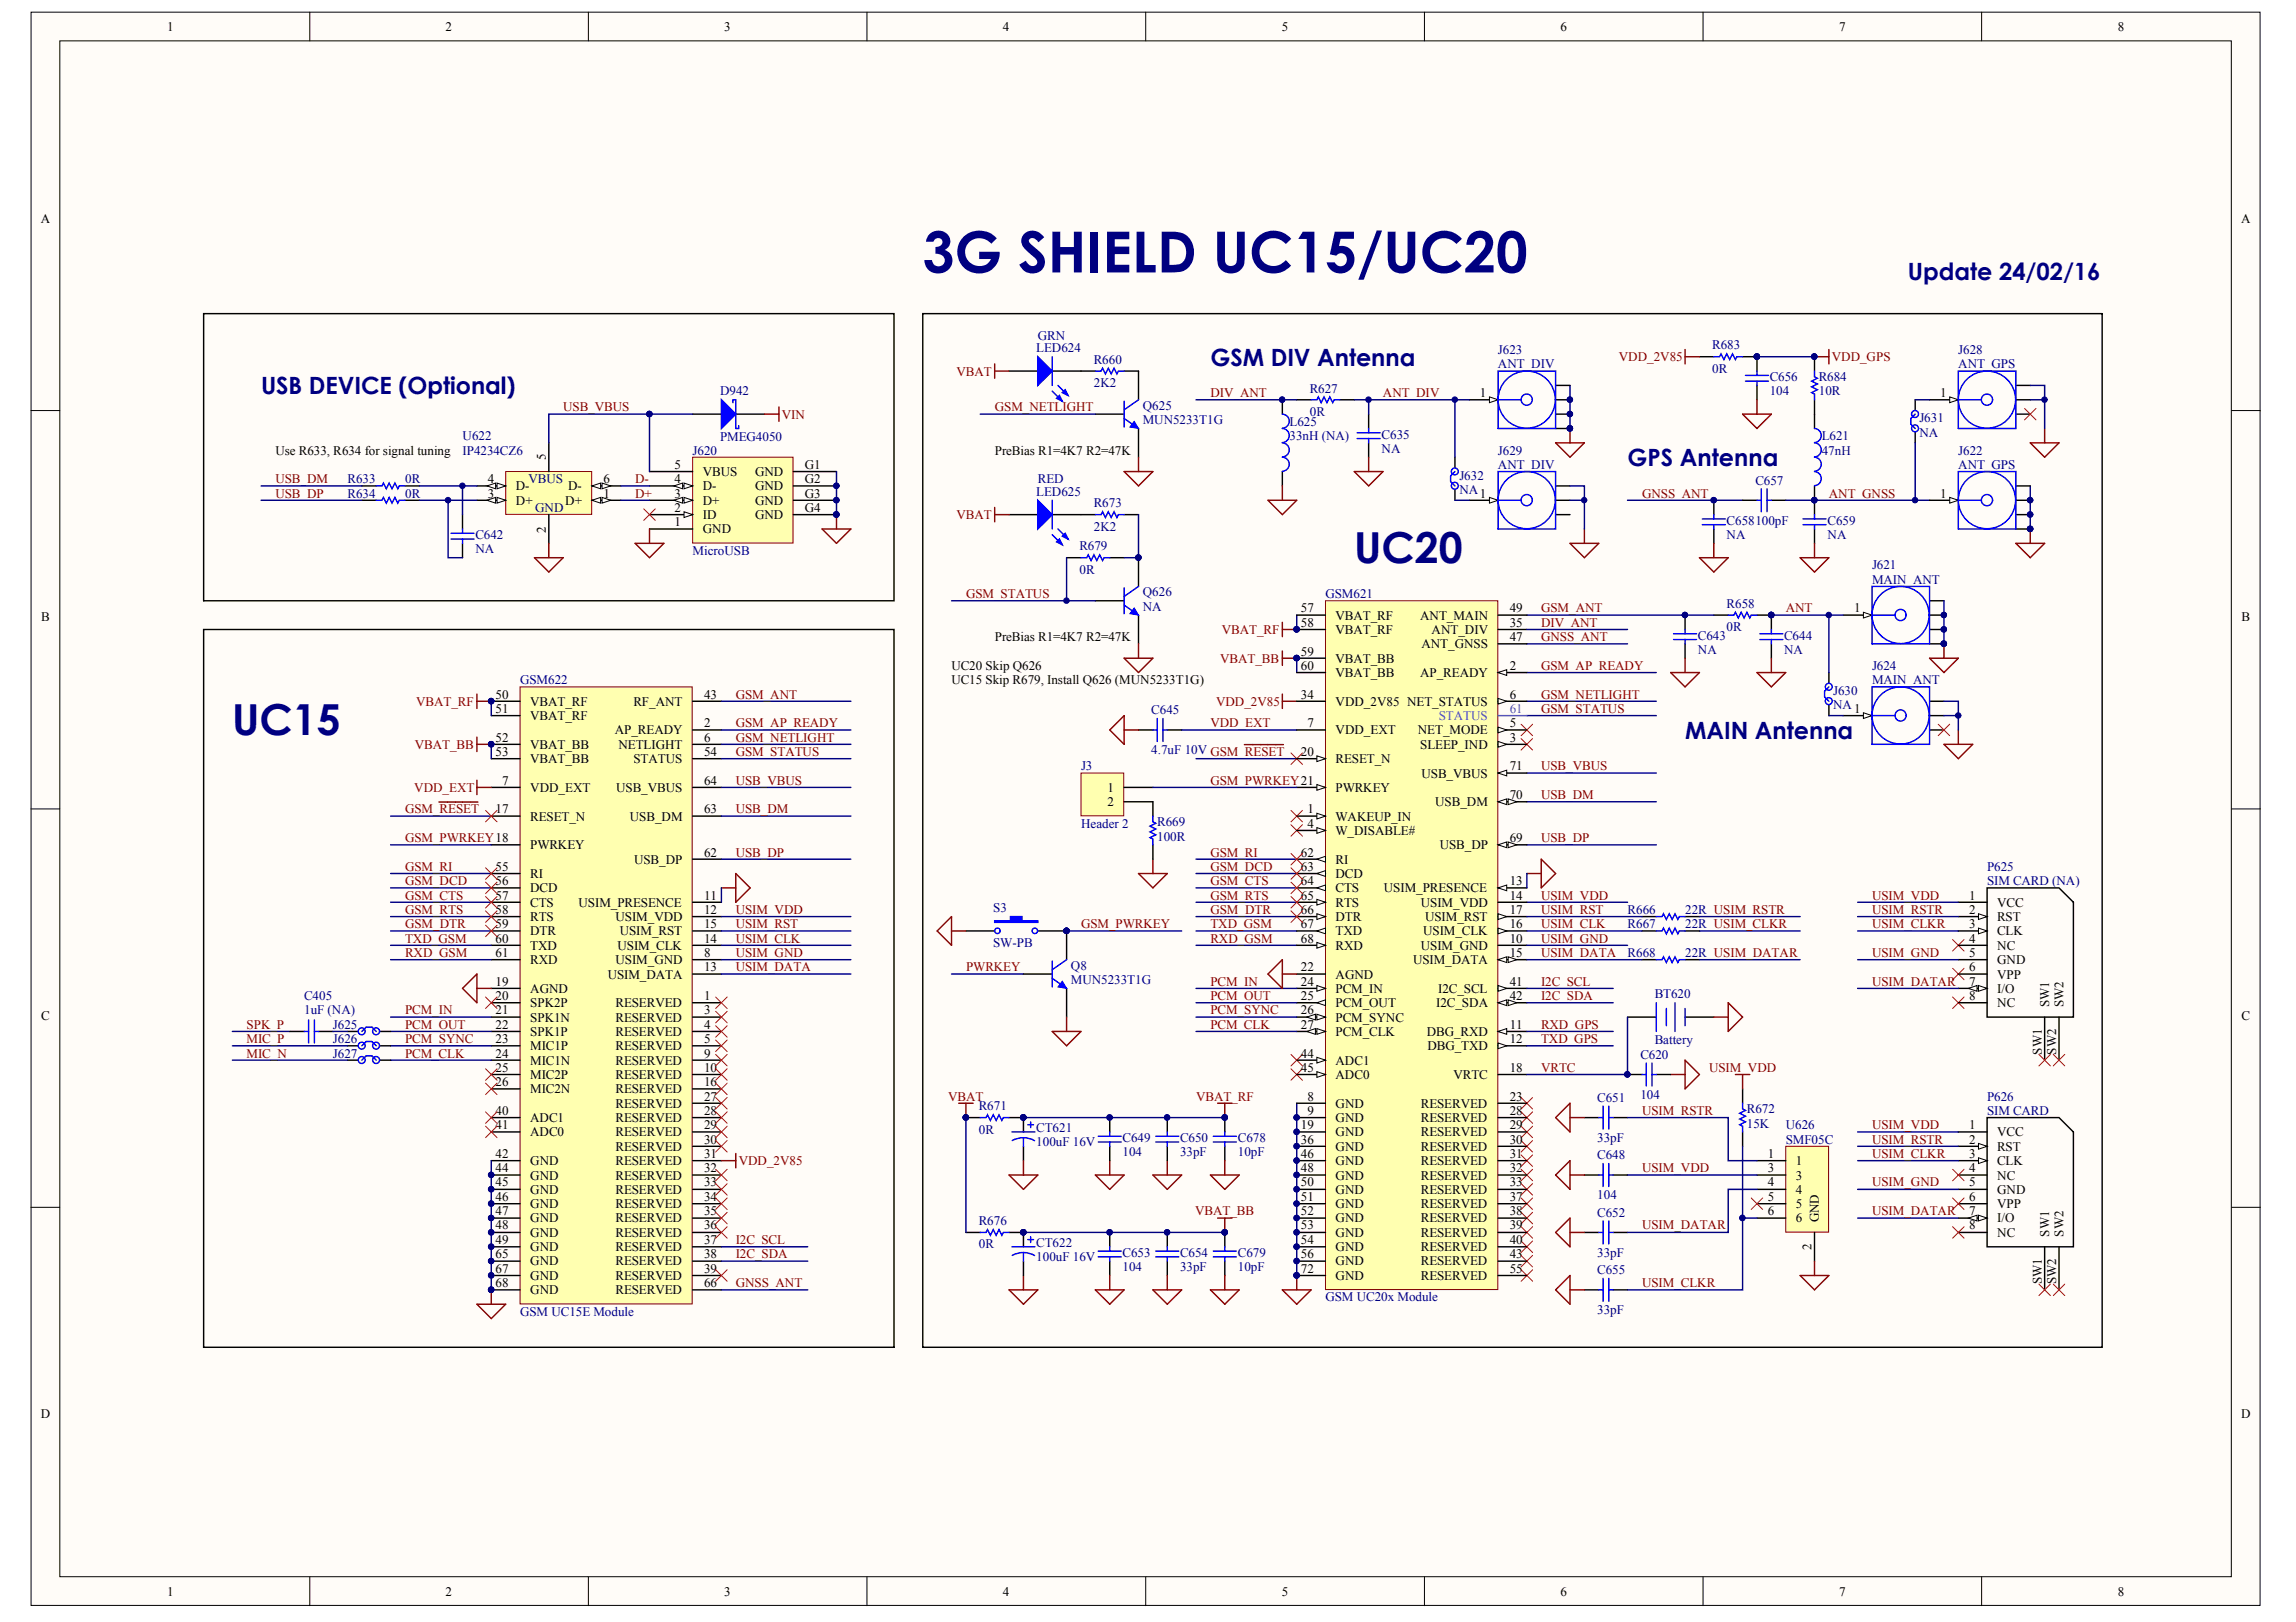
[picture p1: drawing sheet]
<svg xmlns="http://www.w3.org/2000/svg" width="297mm" height="210mm" viewBox="0 0 297 210" stroke-linecap="round" stroke-linejoin="round" font-family="sans-serif">
<defs><g id="words">
<text font-size="7.3" fill="#000080" x="119.4" y="35.3">3G SHIELD UC15/UC20</text>
<g font-size="5.5" fill="#000080">
<text x="175.2" y="72.8">UC20</text>
<text x="30.1" y="95.1">UC15</text>
</g>
<g font-size="3.1" fill="#000080">
<text x="246.8" y="36.2">Update 24/02/16</text>
<text x="156.6" y="47.3">GSM DIV Antenna</text>
<text x="33.8" y="51">USB DEVICE (Optional)</text>
<text x="210.6" y="60.3">GPS Antenna</text>
<text x="218" y="95.6">MAIN Antenna</text>
</g>
<g font-size="1.7">
<text x="21.6" y="4">1</text>
<text x="57.7" y="4">2</text>
<text x="93.7" y="4">3</text>
<text x="129.8" y="4">4</text>
<text x="165.8" y="4">5</text>
<text x="201.9" y="4">6</text>
<text x="237.9" y="4">7</text>
<text x="274" y="4">8</text>
<text x="5.3" y="28.8">A</text>
<text x="290" y="28.8">A</text>
<text x="191.5" y="51.4">1</text>
<text x="251" y="51.4">1</text>
<text x="35.6" y="58.8">Use R633, R634 for signal tuning</text>
<text x="70.6" y="59.5" transform="rotate(-90 70.6 59.5)">5</text>
<text x="128.7" y="58.8">PreBias R1=4K7 R2=47K</text>
<text x="63.1" y="64.4">3</text>
<text x="63.1" y="62.5">4</text>
<text x="66.7" y="65.3">D+</text>
<text x="66.7" y="63.5">D-</text>
<text x="73.1" y="65.3">D+</text>
<text x="73.5" y="63.5">D-</text>
<text x="78.1" y="64.4">1</text>
<text x="78.1" y="62.5">6</text>
<text x="87.3" y="64.4">3</text>
<text x="87.3" y="62.5">4</text>
<text x="87.3" y="60.7">5</text>
<text x="90.9" y="65.3">D+</text>
<text x="90.9" y="63.5">D-</text>
<text x="90.9" y="61.6">VBUS</text>
<text x="97.7" y="61.6">GND</text>
<text x="97.7" y="63.5">GND</text>
<text x="97.7" y="65.3">GND</text>
<text x="104.1" y="60.7">G1</text>
<text x="104.1" y="62.5">G2</text>
<text x="104.1" y="64.4">G3</text>
<text x="191.5" y="64.4">1</text>
<text x="251" y="64.4">1</text>
<text x="70.6" y="68.9" transform="rotate(-90 70.6 68.9)">2</text>
<text x="87.3" y="68.1">1</text>
<text x="87.3" y="66.3">2</text>
<text x="90.9" y="69">GND</text>
<text x="90.9" y="67.2">ID</text>
<text x="97.7" y="67.2">GND</text>
<text x="104.1" y="66.3">G4</text>
<text x="5.3" y="80.4">B</text>
<text x="128.7" y="83">PreBias R1=4K7 R2=47K</text>
<text x="168.3" y="79.3">57</text>
<text x="168.3" y="81.1">58</text>
<text x="172.8" y="80.2">VBAT_RF</text>
<text x="172.8" y="82">VBAT_RF</text>
<text x="183.7" y="80.2">ANT_MAIN</text>
<text x="183.9" y="83.9">ANT_GNSS</text>
<text x="185.2" y="82">ANT_DIV</text>
<text x="195.3" y="79.3">49</text>
<text x="195.3" y="81.1">35</text>
<text x="195.3" y="83">47</text>
<text x="239.9" y="79.3">1</text>
<text x="290" y="80.4">B</text>
<text x="123.1" y="86.7">UC20 Skip Q626</text>
<text x="123.1" y="88.5">UC15 Skip R679, Install Q626 (MUN5233T1G)</text>
<text x="168.3" y="84.8">59</text>
<text x="168.3" y="86.7">60</text>
<text x="172.8" y="85.8">VBAT_BB</text>
<text x="172.8" y="87.6">VBAT_BB</text>
<text x="183.7" y="87.6">AP_READY</text>
<text x="195.3" y="86.7">2</text>
<text x="64.1" y="90.4">50</text>
<text x="64.1" y="92.3">51</text>
<text x="64.1" y="96">52</text>
<text x="68.6" y="91.3">VBAT_RF</text>
<text x="68.6" y="93.2">VBAT_RF</text>
<text x="79.5" y="95">AP_READY</text>
<text x="82" y="91.3">RF_ANT</text>
<text x="91.1" y="94.1">2</text>
<text x="91.1" y="96">6</text>
<text x="91.1" y="90.4">43</text>
<text x="168.3" y="90.4">34</text>
<text x="169.2" y="94.1">7</text>
<text x="172.8" y="91.3">VDD_2V85 NET_STATUS</text>
<text x="172.8" y="95">VDD_EXT</text>
<text x="183.4" y="95">NET_MODE</text>
<text x="195.3" y="90.4">6</text>
<text x="195.3" y="96">3</text>
<text x="195.3" y="94.1">5</text>
<text x="239.9" y="92.3">1</text>
<text x="64.1" y="97.8">53</text>
<text x="65" y="101.6">7</text>
<text x="68.6" y="96.9">VBAT_BB</text>
<text x="68.6" y="98.8">VBAT_BB</text>
<text x="80" y="96.9">NETLIGHT</text>
<text x="82" y="98.8">STATUS</text>
<text x="91.1" y="97.8">54</text>
<text x="91.1" y="101.6">64</text>
<text x="168.3" y="97.8">20</text>
<text x="172.8" y="98.8">RESET_N</text>
<text x="183.7" y="96.9">SLEEP_IND</text>
<text x="183.9" y="100.6">USB_VBUS</text>
<text x="195.3" y="99.7">71</text>
<text x="64.1" y="105.3">17</text>
<text x="68.6" y="106.2">RESET_N</text>
<text x="68.6" y="102.5">VDD_EXT</text>
<text x="79.7" y="102.5">USB_VBUS</text>
<text x="81.5" y="106.2">USB_DM</text>
<text x="91.1" y="105.3">63</text>
<text x="143.3" y="102.5">1</text>
<text x="143.3" y="104.3">2</text>
<text x="169.2" y="105.3">1</text>
<text x="169.2" y="107.1">4</text>
<text x="172.8" y="102.5">PWRKEY</text>
<text x="172.8" y="106.2">WAKEUP_IN</text>
<text x="185.7" y="104.3">USB_DM</text>
<text x="195.3" y="103.4">70</text>
<text x="64.1" y="112.7">55</text>
<text x="68.6" y="109.9">PWRKEY</text>
<text x="68.6" y="113.6">RI</text>
<text x="82" y="111.8">USB_DP</text>
<text x="91.1" y="110.8">62</text>
<text x="168.3" y="110.8">62</text>
<text x="168.3" y="112.7">63</text>
<text x="172.8" y="111.8">RI</text>
<text x="172.8" y="113.6">DCD</text>
<text x="172.8" y="108.1">W_DISABLE#</text>
<text x="186.3" y="109.9">USB_DP</text>
<text x="195.3" y="109">69</text>
<text x="64.1" y="114.6">56</text>
<text x="64.1" y="116.4">57</text>
<text x="64.1" y="118.3">58</text>
<text x="68.6" y="115.5">DCD</text>
<text x="68.6" y="117.3">CTS</text>
<text x="68.6" y="119.2">RTS</text>
<text x="74.9" y="117.3">USIM_PRESENCE</text>
<text x="79.6" y="119.2">USIM_VDD</text>
<text x="91.1" y="116.4">11</text>
<text x="91.1" y="118.3">12</text>
<text x="168.3" y="114.6">64</text>
<text x="168.3" y="116.4">65</text>
<text x="168.3" y="118.3">66</text>
<text x="172.8" y="115.5">CTS</text>
<text x="172.8" y="117.3">RTS</text>
<text x="172.8" y="119.2">DTR</text>
<text x="179" y="115.5">USIM_PRESENCE</text>
<text x="183.8" y="117.3">USIM_VDD</text>
<text x="184.4" y="119.2">USIM_RST</text>
<text x="195.3" y="114.6">13</text>
<text x="195.3" y="116.4">14</text>
<text x="195.3" y="118.3">17</text>
<text x="254.7" y="116.4">1</text>
<text x="254.7" y="118.3">2</text>
<text x="258.4" y="117.3">VCC</text>
<text x="258.4" y="119.2">RST</text>
<text x="64.1" y="120.1">59</text>
<text x="64.1" y="122">60</text>
<text x="64.1" y="123.8">61</text>
<text x="68.6" y="121.1">DTR</text>
<text x="68.6" y="122.9">TXD</text>
<text x="68.6" y="124.8">RXD</text>
<text x="79.6" y="124.8">USIM_GND</text>
<text x="79.9" y="122.9">USIM_CLK</text>
<text x="80.2" y="121.1">USIM_RST</text>
<text x="91.1" y="123.8">8</text>
<text x="91.1" y="125.7">13</text>
<text x="91.1" y="122">14</text>
<text x="91.1" y="120.1">15</text>
<text x="168.3" y="125.7">22</text>
<text x="168.3" y="120.1">67</text>
<text x="168.3" y="122">68</text>
<text x="172.8" y="121.1">TXD</text>
<text x="172.8" y="122.9">RXD</text>
<text x="182.8" y="124.8">USIM_DATA</text>
<text x="183.8" y="122.9">USIM_GND</text>
<text x="184.1" y="121.1">USIM_CLK</text>
<text x="195.3" y="122">10</text>
<text x="195.3" y="123.8">15</text>
<text x="195.3" y="120.1">16</text>
<text x="254.7" y="120.1">3</text>
<text x="254.7" y="122">4</text>
<text x="254.7" y="123.8">5</text>
<text x="254.7" y="125.7">6</text>
<text x="258.4" y="121.1">CLK</text>
<text x="258.4" y="122.9">NC</text>
<text x="258.4" y="124.8">GND</text>
<text x="5.3" y="132">C</text>
<text x="64.1" y="127.6">19</text>
<text x="64.1" y="129.4">20</text>
<text x="64.1" y="131.3">21</text>
<text x="68.6" y="128.5">AGND</text>
<text x="68.6" y="130.4">SPK2P</text>
<text x="78.6" y="126.6">USIM_DATA</text>
<text x="79.6" y="130.4">RESERVED</text>
<text x="91.1" y="129.4">1</text>
<text x="91.1" y="131.3">3</text>
<text x="168.3" y="127.6">24</text>
<text x="168.3" y="129.4">25</text>
<text x="168.3" y="131.3">26</text>
<text x="172.8" y="126.6">AGND</text>
<text x="172.8" y="128.5">PCM_IN</text>
<text x="172.8" y="130.4">PCM_OUT</text>
<text x="185.8" y="130.4">I2C_SDA</text>
<text x="186.1" y="128.5">I2C_SCL</text>
<text x="195.3" y="127.6">41</text>
<text x="195.3" y="129.4">42</text>
<text x="254.7" y="127.6">7</text>
<text x="254.7" y="129.4">8</text>
<text x="258.4" y="126.6">VPP</text>
<text x="258.4" y="128.5">I/O</text>
<text x="258.4" y="130.4">NC</text>
<text x="265.1" y="130.3" transform="rotate(-90 265.1 130.3)">SW1</text>
<text x="267" y="130.3" transform="rotate(-90 267 130.3)">SW2</text>
<text x="290" y="132">C</text>
<text x="64.1" y="133.1">22</text>
<text x="64.1" y="135">23</text>
<text x="64.1" y="136.9">24</text>
<text x="68.6" y="132.2">SPK1N</text>
<text x="68.6" y="134.1">SPK1P</text>
<text x="68.6" y="135.9">MIC1P</text>
<text x="68.6" y="137.8">MIC1N</text>
<text x="79.6" y="132.2">RESERVED</text>
<text x="79.6" y="134.1">RESERVED</text>
<text x="79.6" y="135.9">RESERVED</text>
<text x="79.6" y="137.8">RESERVED</text>
<text x="91.1" y="133.1">4</text>
<text x="91.1" y="135">5</text>
<text x="91.1" y="136.9">9</text>
<text x="168.3" y="133.1">27</text>
<text x="168.3" y="136.9">44</text>
<text x="172.8" y="132.2">PCM_SYNC</text>
<text x="172.8" y="134.1">PCM_CLK</text>
<text x="172.8" y="137.8">ADC1</text>
<text x="184.6" y="134.1">DBG_RXD</text>
<text x="184.7" y="135.9">DBG_TXD</text>
<text x="195.3" y="133.1">11</text>
<text x="195.3" y="135">12</text>
<text x="264.2" y="136.5" transform="rotate(-90 264.2 136.5)">SW1</text>
<text x="266" y="136.5" transform="rotate(-90 266 136.5)">SW2</text>
<text x="64.1" y="138.7">25</text>
<text x="64.1" y="140.6">26</text>
<text x="68.6" y="139.6">MIC2P</text>
<text x="68.6" y="141.5">MIC2N</text>
<text x="79.6" y="139.6">RESERVED</text>
<text x="79.6" y="141.5">RESERVED</text>
<text x="79.6" y="143.4">RESERVED</text>
<text x="91.1" y="138.7">10</text>
<text x="91.1" y="140.6">16</text>
<text x="91.1" y="142.4">27</text>
<text x="168.3" y="138.7">45</text>
<text x="169.2" y="142.4">8</text>
<text x="172.8" y="139.6">ADC0</text>
<text x="172.8" y="143.4">GND</text>
<text x="183.8" y="143.4">RESERVED</text>
<text x="188" y="139.6">VRTC</text>
<text x="195.3" y="138.7">18</text>
<text x="195.3" y="142.4">23</text>
<text x="64.1" y="144.3">40</text>
<text x="64.1" y="146.1">41</text>
<text x="64.1" y="149.9">42</text>
<text x="68.6" y="145.2">ADC1</text>
<text x="68.6" y="147.1">ADC0</text>
<text x="79.6" y="145.2">RESERVED</text>
<text x="79.6" y="147.1">RESERVED</text>
<text x="79.6" y="148.9">RESERVED</text>
<text x="91.1" y="144.3">28</text>
<text x="91.1" y="146.1">29</text>
<text x="91.1" y="148">30</text>
<text x="91.1" y="149.9">31</text>
<text x="168.3" y="148">36</text>
<text x="168.3" y="149.9">46</text>
<text x="168.3" y="146.1">19</text>
<text x="169.2" y="144.3">9</text>
<text x="172.8" y="148.9">GND</text>
<text x="172.8" y="145.2">GND</text>
<text x="172.8" y="147.1">GND</text>
<text x="183.8" y="145.2">RESERVED</text>
<text x="183.8" y="147.1">RESERVED</text>
<text x="183.8" y="148.9">RESERVED</text>
<text x="195.3" y="144.3">28</text>
<text x="195.3" y="146.1">29</text>
<text x="195.3" y="148">30</text>
<text x="195.3" y="149.9">31</text>
<text x="228.7" y="149.9">1</text>
<text x="254.7" y="146.1">1</text>
<text x="254.7" y="148">2</text>
<text x="254.7" y="149.9">3</text>
<text x="258.4" y="147.1">VCC</text>
<text x="258.4" y="148.9">RST</text>
<text x="64.1" y="151.7">44</text>
<text x="64.1" y="153.5">45</text>
<text x="64.1" y="155.4">46</text>
<text x="68.6" y="150.8">GND</text>
<text x="68.6" y="152.6">GND</text>
<text x="68.6" y="154.5">GND</text>
<text x="79.6" y="150.8">RESERVED</text>
<text x="79.6" y="152.6">RESERVED</text>
<text x="79.6" y="154.5">RESERVED</text>
<text x="91.1" y="151.7">32</text>
<text x="91.1" y="153.5">33</text>
<text x="91.1" y="155.4">34</text>
<text x="168.3" y="151.7">48</text>
<text x="168.3" y="153.5">50</text>
<text x="168.3" y="155.4">51</text>
<text x="172.8" y="150.8">GND</text>
<text x="172.8" y="152.6">GND</text>
<text x="172.8" y="154.5">GND</text>
<text x="183.8" y="150.8">RESERVED</text>
<text x="183.8" y="152.6">RESERVED</text>
<text x="183.8" y="154.5">RESERVED</text>
<text x="195.3" y="151.7">32</text>
<text x="195.3" y="153.5">33</text>
<text x="195.3" y="155.4">37</text>
<text x="228.7" y="151.7">3</text>
<text x="228.7" y="155.4">5</text>
<text x="228.7" y="153.5">4</text>
<text x="232.3" y="150.8">1</text>
<text x="232.3" y="152.6">3</text>
<text x="232.3" y="154.5">4</text>
<text x="254.7" y="151.7">4</text>
<text x="254.7" y="153.5">5</text>
<text x="254.7" y="155.4">6</text>
<text x="258.4" y="150.8">CLK</text>
<text x="258.4" y="152.6">NC</text>
<text x="258.4" y="154.5">GND</text>
<text x="64.1" y="157.2">47</text>
<text x="64.1" y="159.1">48</text>
<text x="64.1" y="161">49</text>
<text x="68.6" y="156.3">GND</text>
<text x="68.6" y="158.2">GND</text>
<text x="68.6" y="160">GND</text>
<text x="68.6" y="161.9">GND</text>
<text x="79.6" y="156.3">RESERVED</text>
<text x="79.6" y="158.2">RESERVED</text>
<text x="79.6" y="160">RESERVED</text>
<text x="79.6" y="161.9">RESERVED</text>
<text x="91.1" y="157.2">35</text>
<text x="91.1" y="159.1">36</text>
<text x="91.1" y="161">37</text>
<text x="168.3" y="161">54</text>
<text x="168.3" y="159.1">53</text>
<text x="168.3" y="157.2">52</text>
<text x="172.8" y="161.9">GND</text>
<text x="172.8" y="160">GND</text>
<text x="172.8" y="158.2">GND</text>
<text x="172.8" y="156.3">GND</text>
<text x="183.8" y="161.9">RESERVED</text>
<text x="183.8" y="156.3">RESERVED</text>
<text x="183.8" y="158.2">RESERVED</text>
<text x="183.8" y="160">RESERVED</text>
<text x="195.3" y="161">40</text>
<text x="195.3" y="157.2">38</text>
<text x="195.3" y="159.1">39</text>
<text x="228.7" y="157.2">6</text>
<text x="232.3" y="158.2">6</text>
<text x="232.3" y="156.3">5</text>
<text x="234.4" y="161.8" transform="rotate(-90 234.4 161.8)">2</text>
<text x="235.3" y="158.2" transform="rotate(-90 235.3 158.2)">GND</text>
<text x="254.7" y="157.2">7</text>
<text x="254.7" y="159.1">8</text>
<text x="258.4" y="156.3">VPP</text>
<text x="258.4" y="158.2">I/O</text>
<text x="258.4" y="160">NC</text>
<text x="265.1" y="160" transform="rotate(-90 265.1 160)">SW1</text>
<text x="267" y="160" transform="rotate(-90 267 160)">SW2</text>
<text x="64.1" y="164.7">67</text>
<text x="64.1" y="166.5">68</text>
<text x="64.1" y="162.8">65</text>
<text x="68.6" y="165.6">GND</text>
<text x="68.6" y="167.5">GND</text>
<text x="68.6" y="163.8">GND</text>
<text x="79.6" y="163.8">RESERVED</text>
<text x="79.6" y="165.6">RESERVED</text>
<text x="79.6" y="167.5">RESERVED</text>
<text x="91.1" y="162.8">38</text>
<text x="91.1" y="164.7">39</text>
<text x="91.1" y="166.5">66</text>
<text x="168.3" y="162.8">56</text>
<text x="168.3" y="164.7">72</text>
<text x="172.8" y="163.8">GND</text>
<text x="172.8" y="165.6">GND</text>
<text x="183.8" y="163.8">RESERVED</text>
<text x="183.8" y="165.6">RESERVED</text>
<text x="195.3" y="162.8">43</text>
<text x="195.3" y="164.7">55</text>
<text x="264.2" y="166.2" transform="rotate(-90 264.2 166.2)">SW1</text>
<text x="266" y="166.2" transform="rotate(-90 266 166.2)">SW2</text>
<text x="5.3" y="183.5">D</text>
<text x="290" y="183.5">D</text>
<text x="21.6" y="206.5">1</text>
<text x="57.7" y="206.5">2</text>
<text x="93.7" y="206.5">3</text>
<text x="129.8" y="206.5">4</text>
<text x="165.8" y="206.5">5</text>
<text x="201.9" y="206.5">6</text>
<text x="237.9" y="206.5">7</text>
<text x="274" y="206.5">8</text>
</g>
<g font-size="1.7" fill="#000080">
<text x="134.1" y="45.6">LED624</text>
<text x="134.3" y="44">GRN</text>
<text x="141.5" y="47.1">R660</text>
<text x="193.8" y="45.8">J623</text>
<text x="193.8" y="47.7">ANT_DIV</text>
<text x="221.5" y="45.2">R683</text>
<text x="253.3" y="45.8">J628</text>
<text x="253.3" y="47.7">ANT_GPS</text>
<text x="93.2" y="51.2">D942</text>
<text x="141.5" y="50.1">2K2</text>
<text x="147.9" y="53">Q625</text>
<text x="169.4" y="50.8">R627</text>
<text x="169.4" y="53.8">0R</text>
<text x="221.5" y="48.2">0R</text>
<text x="229" y="49.3">C656</text>
<text x="229" y="51.2">104</text>
<text x="235.3" y="49.3">R684</text>
<text x="235.3" y="51.2">10R</text>
<text x="59.9" y="57">U622</text>
<text x="59.9" y="58.8">IP4234CZ6</text>
<text x="89.6" y="58.8">J620</text>
<text x="93.2" y="57.1">PMEG4050</text>
<text x="147.9" y="54.9">MUN5233T1G</text>
<text x="166.8" y="55.1">L625</text>
<text x="166.8" y="57">33nH (NA)</text>
<text x="178.7" y="56.7">C635</text>
<text x="178.7" y="58.6">NA</text>
<text x="193.8" y="58.8">J629</text>
<text x="235.7" y="57">L621</text>
<text x="235.7" y="58.8">47nH</text>
<text x="248.3" y="54.6">J631</text>
<text x="248.3" y="56.5">NA</text>
<text x="253.3" y="58.8">J622</text>
<text x="45" y="62.5">R633</text>
<text x="45" y="64.4">R634</text>
<text x="52.4" y="62.5">0R</text>
<text x="52.4" y="64.4">0R</text>
<text x="68.4" y="62.5">VBUS</text>
<text x="134.1" y="64.2">LED625</text>
<text x="134.3" y="62.5">RED</text>
<text x="141.5" y="65.7">R673</text>
<text x="188.8" y="62.1">J632</text>
<text x="188.8" y="63.9">NA</text>
<text x="193.8" y="60.7">ANT_DIV</text>
<text x="227.1" y="62.7">C657</text>
<text x="253.3" y="60.7">ANT_GPS</text>
<text x="61.5" y="69.8">C642</text>
<text x="61.5" y="71.6">NA</text>
<text x="69.2" y="66.3">GND</text>
<text x="89.6" y="71.8">MicroUSB</text>
<text x="139.7" y="71.2">R679</text>
<text x="141.5" y="68.7">2K2</text>
<text x="223.4" y="67.9">C658100pF</text>
<text x="223.4" y="69.8">NA</text>
<text x="236.4" y="67.9">C659</text>
<text x="236.4" y="69.8">NA</text>
<text x="139.7" y="74.2">0R</text>
<text x="147.9" y="77.2">Q626</text>
<text x="171.5" y="77.4">GSM621</text>
<text x="242.2" y="73.7">J621</text>
<text x="242.2" y="75.5">MAIN_ANT</text>
<text x="147.9" y="79">NA</text>
<text x="219.7" y="82.8">C643</text>
<text x="223.4" y="78.7">R658</text>
<text x="223.4" y="81.7">0R</text>
<text x="230.8" y="82.8">C644</text>
<text x="67.3" y="88.5">GSM622</text>
<text x="219.7" y="84.6">NA</text>
<text x="230.8" y="84.6">NA</text>
<text x="237.2" y="89.9">J630</text>
<text x="242.2" y="86.7">J624</text>
<text x="242.2" y="88.5">MAIN_ANT</text>
<text x="148.9" y="92.4">C645</text>
<text x="237.2" y="91.8">NA</text>
<text x="139.9" y="99.7">J3</text>
<text x="148.9" y="97.6">4.7uF 10V GSM_RESET</text>
<text x="139.9" y="107.1">Header 2</text>
<text x="149.7" y="106.9">R669</text>
<text x="149.7" y="108.8">100R</text>
<text x="257.1" y="112.7">P625</text>
<text x="128.5" y="118.1">S3</text>
<text x="210.6" y="118.3">R666</text>
<text x="218" y="118.3">22R USIM_RSTR</text>
<text x="257.1" y="114.6">SIM CARD (NA)</text>
<text x="128.5" y="122.5">SW-PB</text>
<text x="138.6" y="125.5">Q8</text>
<text x="210.6" y="123.8">R668</text>
<text x="210.6" y="120.1">R667</text>
<text x="218" y="123.8">22R USIM_DATAR</text>
<text x="218" y="120.1">22R USIM_CLKR</text>
<text x="39.4" y="129.4">C405</text>
<text x="39.4" y="131.3">1uF (NA)</text>
<text x="138.6" y="127.4">MUN5233T1G</text>
<text x="214.1" y="129.2">BT620</text>
<text x="43.1" y="133.1">J625</text>
<text x="43.1" y="135">J626</text>
<text x="43.1" y="136.9">J627</text>
<text x="212.2" y="137">C620</text>
<text x="214.1" y="135.2">Battery</text>
<text x="126.6" y="143.7">R671</text>
<text x="206.6" y="142.6">C651</text>
<text x="212.2" y="142.2">104</text>
<text x="257.1" y="142.4">P626</text>
<text x="126.6" y="146.7">0R</text>
<text x="134.1" y="146.5">CT621</text>
<text x="134.1" y="148.3">100uF 16V</text>
<text x="145.2" y="147.8">C649</text>
<text x="145.2" y="149.6">104</text>
<text x="152.7" y="147.8">C650</text>
<text x="152.7" y="149.6">33pF</text>
<text x="160.2" y="147.8">C678</text>
<text x="160.2" y="149.6">10pF</text>
<text x="206.6" y="147.8">33pF</text>
<text x="226" y="144.1">R672</text>
<text x="226" y="145.9">15K</text>
<text x="231" y="146.1">U626</text>
<text x="231" y="148">SMF05C</text>
<text x="257.1" y="144.3">SIM CARD</text>
<text x="206.6" y="150">C648</text>
<text x="206.6" y="155.2">104</text>
<text x="126.6" y="158.6">R676</text>
<text x="126.6" y="161.6">0R</text>
<text x="134.1" y="161.3">CT622</text>
<text x="206.6" y="157.5">C652</text>
<text x="134.1" y="163.2">100uF 16V</text>
<text x="145.2" y="162.7">C653</text>
<text x="145.2" y="164.5">104</text>
<text x="152.7" y="162.7">C654</text>
<text x="152.7" y="164.5">33pF</text>
<text x="160.2" y="162.7">C679</text>
<text x="160.2" y="164.5">10pF</text>
<text x="206.6" y="162.7">33pF</text>
<text x="206.6" y="164.9">C655</text>
<text x="67.3" y="170.3">GSM UC15E Module</text>
<text x="171.5" y="168.4">GSM UC20x Module</text>
<text x="206.6" y="170.1">33pF</text>
</g>
<g font-size="1.7" fill="#800000">
<text x="209.4" y="46.7">VDD_2V85</text>
<text x="237" y="46.7">VDD_GPS</text>
<text x="72.9" y="53.2">USB_VBUS</text>
<text x="123.8" y="48.6">VBAT</text>
<text x="128.7" y="53.2">GSM_NETLIGHT</text>
<text x="156.6" y="51.4">DIV_ANT</text>
<text x="178.9" y="51.4">ANT_DIV</text>
<text x="101.1" y="54.2">VIN</text>
<text x="35.6" y="64.4">USB_DP</text>
<text x="35.6" y="62.5">USB_DM</text>
<text x="82.2" y="62.5">D-</text>
<text x="82.2" y="64.4">D+</text>
<text x="212.4" y="64.4">GNSS_ANT</text>
<text x="236.6" y="64.4">ANT_GNSS</text>
<text x="123.8" y="67.2">VBAT</text>
<text x="125" y="77.4">GSM_STATUS</text>
<text x="158.1" y="82">VBAT_RF</text>
<text x="199.4" y="83">GNSS_ANT</text>
<text x="199.4" y="79.3">GSM_ANT</text>
<text x="199.4" y="81.1">DIV_ANT</text>
<text x="231" y="79.3">ANT</text>
<text x="157.9" y="85.8">VBAT_BB</text>
<text x="199.4" y="86.7">GSM_AP_READY</text>
<text x="53.8" y="91.3">VBAT_RF</text>
<text x="95.2" y="94.1">GSM_AP_READY</text>
<text x="95.2" y="90.4">GSM_ANT</text>
<text x="95.2" y="96">GSM_NETLIGHT</text>
<text x="156.6" y="94.1">VDD_EXT</text>
<text x="157.3" y="91.3">VDD_2V85</text>
<text x="199.4" y="90.4">GSM_NETLIGHT</text>
<text x="199.4" y="92.3">GSM_STATUS</text>
<text x="53.7" y="96.9">VBAT_BB</text>
<text x="95.2" y="97.8">GSM_STATUS</text>
<text x="95.2" y="101.6">USB_VBUS</text>
<text x="156.6" y="101.6">GSM_PWRKEY21</text>
<text x="199.4" y="99.7">USB_VBUS</text>
<text x="52.4" y="105.3">GSM_RESET</text>
<text x="53.6" y="102.5">VDD_EXT</text>
<text x="95.2" y="105.3">USB_DM</text>
<text x="199.4" y="103.4">USB_DM</text>
<text x="52.4" y="112.7">GSM_RI</text>
<text x="52.4" y="109">GSM_PWRKEY18</text>
<text x="95.2" y="110.8">USB_DP</text>
<text x="156.6" y="112.7">GSM_DCD</text>
<text x="156.6" y="110.8">GSM_RI</text>
<text x="199.4" y="109">USB_DP</text>
<text x="52.4" y="118.3">GSM_RTS</text>
<text x="52.4" y="116.4">GSM_CTS</text>
<text x="52.4" y="114.6">GSM_DCD</text>
<text x="95.2" y="118.3">USIM_VDD</text>
<text x="156.6" y="118.3">GSM_DTR</text>
<text x="156.6" y="116.4">GSM_RTS</text>
<text x="156.6" y="114.6">GSM_CTS</text>
<text x="199.4" y="116.4">USIM_VDD</text>
<text x="199.4" y="118.3">USIM_RST</text>
<text x="242.2" y="118.3">USIM_RSTR</text>
<text x="242.2" y="116.4">USIM_VDD</text>
<text x="52.4" y="120.1">GSM_DTR</text>
<text x="52.4" y="122">TXD_GSM</text>
<text x="52.4" y="123.8">RXD_GSM</text>
<text x="95.2" y="125.7">USIM_DATA</text>
<text x="95.2" y="122">USIM_CLK</text>
<text x="95.2" y="120.1">USIM_RST</text>
<text x="95.2" y="123.8">USIM_GND</text>
<text x="125" y="125.7">PWRKEY</text>
<text x="139.9" y="120.1">GSM_PWRKEY</text>
<text x="156.6" y="120.1">TXD_GSM</text>
<text x="156.6" y="122">RXD_GSM</text>
<text x="199.4" y="123.8">USIM_DATA</text>
<text x="199.4" y="120.1">USIM_CLK</text>
<text x="199.4" y="122">USIM_GND</text>
<text x="242.2" y="120.1">USIM_CLKR</text>
<text x="242.2" y="123.8">USIM_GND</text>
<text x="52.4" y="131.3">PCM_IN</text>
<text x="156.6" y="127.6">PCM_IN</text>
<text x="156.6" y="129.4">PCM_OUT</text>
<text x="156.6" y="131.3">PCM_SYNC</text>
<text x="199.4" y="127.6">I2C_SCL</text>
<text x="199.4" y="129.4">I2C_SDA</text>
<text x="242.2" y="127.6">USIM_DATAR</text>
<text x="31.9" y="135">MIC_P</text>
<text x="31.9" y="136.9">MIC_N</text>
<text x="31.9" y="133.1">SPK_P</text>
<text x="52.4" y="133.1">PCM_OUT</text>
<text x="52.4" y="135">PCM_SYNC</text>
<text x="52.4" y="136.9">PCM_CLK</text>
<text x="156.6" y="133.1">PCM_CLK</text>
<text x="199.4" y="135">TXD_GPS</text>
<text x="199.4" y="133.1">RXD_GPS</text>
<text x="122.7" y="142.4">VBAT</text>
<text x="154.7" y="142.4">VBAT_RF</text>
<text x="199.4" y="138.7">VRTC</text>
<text x="221.1" y="138.7">USIM_VDD</text>
<text x="212.4" y="144.3">USIM_RSTR</text>
<text x="242.2" y="146.1">USIM_VDD</text>
<text x="242.2" y="149.9">USIM_CLKR</text>
<text x="242.2" y="148">USIM_RSTR</text>
<text x="95.6" y="150.8">VDD_2V85</text>
<text x="212.4" y="151.7">USIM_VDD</text>
<text x="242.2" y="153.5">USIM_GND</text>
<text x="95.2" y="161">I2C_SCL</text>
<text x="154.6" y="157.2">VBAT_BB</text>
<text x="212.4" y="159.1">USIM_DATAR</text>
<text x="242.2" y="157.2">USIM_DATAR</text>
<text x="95.2" y="166.5">GNSS_ANT</text>
<text x="95.2" y="162.8">I2C_SDA</text>
<text x="212.4" y="166.5">USIM_CLKR</text>
</g>
<g font-size="1.7" fill="#009cca">
<text x="186.1" y="93.2">STATUS</text>
<text x="195.3" y="92.3">61</text>
</g>
</g></defs>
<g fill="#fffcf8" stroke="#000" stroke-width=".13">
<path d="M4 1.6h288.4v206.2h-288.4z"/>
<path d="M7.7 5.3h281v198.7h-281z"/>
</g>
<g fill="none" stroke="#000" stroke-width=".13">
<path d="M40.1 1.6v3.7M76.1 1.6v3.7M112.2 1.6v3.7M148.2 1.6v3.7M184.3 1.6v3.7M220.3 1.6v3.7M256.4 1.6v3.7M4 53.1h3.7M288.7 53.1h3.7M4 104.7h3.7M288.7 104.7h3.7M4 156.2h3.7"/>
<path d="M288.7 156.2h3.7M40.1 204.1v3.7M76.1 204.1v3.7M112.2 204.1v3.7M148.2 204.1v3.7M184.3 204.1v3.7M220.3 204.1v3.7M256.4 204.1v3.7"/>
</g>
<path d="M67.3 88.9h22.3v79.8h-22.3z" fill="#ffffb0" stroke="#800000" stroke-width=".13"/>
<g fill="none" stroke="#000" stroke-width=".19">
<path d="M219.9 46.2h1.8M225.4 46.2h1.9v1.8M227.3 49.9v1.8M234.7 46.2v1.8M234.7 51.7v3.8M218 79.6v1.9M221.7 64.7v1.9M221.7 68.5v1.8M221.7 79.6h1.9M225.4 64.7h1.9M227.3 79.6h1.9v1.9M229.2 64.7h1.8"/>
<path d="M234.7 62.9v3.7M234.7 68.5v1.8M238.5 79.6h3.7M63.6 96.3h3.7M63.6 90.8h3.7M63.6 98.2h3.7M63.6 92.6h3.7M89.6 94.5h3.7M89.6 96.3h3.7M89.6 90.8h3.7M89.6 98.2h3.7M218 83.3v1.9"/>
<path d="M229.2 83.3v1.9M249.6 83.3h1.9M63.6 116.8h3.7M63.6 118.6h3.7M63.6 105.6h3.7M63.6 109.3h3.7M63.6 113h3.7M63.6 114.9h3.7M63.6 101.9h3.7M89.6 116.8h3.7M89.6 118.6h3.7M89.6 105.6h3.7"/>
<path d="M89.6 111.2h3.7M89.6 101.9h3.7M212.4 118.6h1.9M218 118.6h1.9M63.6 124.2h3.7M63.6 122.3h3.7M63.6 120.5h3.7M63.6 127.9h3.7M63.6 129.8h3.7M63.6 131.6h3.7M63.6 133.5h3.7M63.6 135.3h3.7"/>
<path d="M63.6 137.2h3.7M63.6 139.1h3.7M89.6 124.2h3.7M89.6 126h3.7M89.6 122.3h3.7M89.6 120.5h3.7M89.6 129.8h3.7M89.6 131.6h3.7M89.6 133.5h3.7M89.6 135.3h3.7M89.6 137.2h3.7M89.6 139.1h3.7"/>
<path d="M212.4 124.2h1.9M212.4 120.5h1.9M218 124.2h1.9M218 120.5h1.9M63.6 140.9h3.7M63.6 144.6h3.7M63.6 146.5h3.7M63.6 150.2h3.7M63.6 152.1h3.7M63.6 153.9h3.7M63.6 155.8h3.7M63.6 157.6h3.7"/>
<path d="M63.6 159.5h3.7M89.6 140.9h3.7M89.6 144.6h3.7M89.6 146.5h3.7M89.6 142.8h3.7M89.6 148.3h3.7M89.6 150.2h3.7M89.6 152.1h3.7M89.6 153.9h3.7M89.6 155.8h3.7M89.6 157.6h3.7M89.6 159.5h3.7"/>
<path d="M63.6 161.3h3.7M63.6 163.2h3.7M63.6 165.1h3.7M63.6 166.9h3.7M89.6 161.3h3.7M89.6 163.2h3.7M89.6 165.1h3.7M89.6 166.9h3.7"/>
</g>
<g fill="#000080" stroke="#000080" stroke-width=".13">
<circle cx="63.5" cy="152" r=".35"/>
<circle cx="63.5" cy="153.9" r=".35"/>
<circle cx="63.5" cy="155.8" r=".35"/>
<circle cx="63.5" cy="157.6" r=".35"/>
<circle cx="63.5" cy="159.5" r=".35"/>
<circle cx="63.5" cy="161.3" r=".35"/>
<circle cx="63.5" cy="90.7" r=".35"/>
<circle cx="63.5" cy="96.3" r=".35"/>
<circle cx="63.5" cy="165" r=".35"/>
<circle cx="63.5" cy="166.9" r=".35"/>
<circle cx="63.5" cy="163.2" r=".35"/>
<circle cx="167.7" cy="81.4" r=".35"/>
<circle cx="167.7" cy="85.2" r=".35"/>
<circle cx="167.7" cy="165" r=".35"/>
<circle cx="221.7" cy="64.7" r=".35"/>
<circle cx="234.7" cy="64.7" r=".35"/>
<circle cx="262.6" cy="68.4" r=".35"/>
<circle cx="234.7" cy="46.1" r=".35"/>
<circle cx="227.3" cy="46.1" r=".35"/>
<circle cx="218" cy="79.6" r=".35"/>
<circle cx="229.1" cy="79.6" r=".35"/>
<circle cx="251.5" cy="83.3" r=".35"/>
</g>
<g fill="none" stroke="#f00" stroke-width=".13">
<path d="M167 97.4l1.5 1.5M168.5 97.4l-1.5 1.5M196.8 95.6l1.5 1.5M196.8 93.7l1.5 1.5M198.3 95.6l-1.5 1.5M198.3 93.7l-1.5 1.5M62.8 116l1.5 1.5M62.8 119.7l1.5 1.5M62.8 117.9l1.5 1.5M62.8 114.2l1.5 1.4M62.8 112.3l1.5 1.5M62.8 104.9l1.5 1.5"/>
<path d="M64.3 119.7l-1.5 1.5M64.3 117.9l-1.5 1.5M64.3 116l-1.5 1.5M64.3 114.2l-1.5 1.4M64.3 112.3l-1.5 1.5M64.3 104.9l-1.5 1.5M167 104.9l1.5 1.5M167 106.7l1.5 1.5M168.5 104.9l-1.5 1.5M168.5 106.7l-1.5 1.5M62.8 129l1.5 1.5M62.8 138.3l1.5 1.5"/>
<path d="M64.3 129l-1.5 1.5M64.3 138.3l-1.5 1.5M92.6 134.6l1.5 1.5M92.6 129l1.5 1.5M92.6 130.9l1.5 1.5M92.6 132.7l1.5 1.5M92.6 136.5l1.5 1.4M92.6 138.3l1.5 1.5M94.1 129l-1.5 1.5M94.1 130.9l-1.5 1.5M94.1 132.7l-1.5 1.5M94.1 134.6l-1.5 1.5"/>
<path d="M94.1 136.5l-1.5 1.4M94.1 138.3l-1.5 1.5M167 136.5l1.5 1.4M167 138.3l1.5 1.5M168.5 136.5l-1.5 1.4M168.5 138.3l-1.5 1.5M252.6 121.6l1.5 1.5M252.6 129l1.5 1.5M252.6 125.3l1.5 1.5M254.1 121.6l-1.5 1.5M254.1 129l-1.5 1.5M254.1 125.3l-1.5 1.5"/>
<path d="M62.8 140.2l1.5 1.5M62.8 143.9l1.5 1.5M62.8 145.7l1.5 1.5M64.3 140.2l-1.5 1.5M64.3 143.9l-1.5 1.5M64.3 145.7l-1.5 1.5M92.6 143.9l1.5 1.5M92.6 145.7l1.5 1.5M92.6 147.6l1.5 1.5M92.6 151.3l1.5 1.5M92.6 153.2l1.5 1.5M92.6 155l1.5 1.5"/>
<path d="M92.6 156.9l1.5 1.5M92.6 158.7l1.5 1.5M92.6 140.2l1.5 1.5M92.6 142l1.5 1.5M94.1 143.9l-1.5 1.5M94.1 145.7l-1.5 1.5M94.1 147.6l-1.5 1.5M94.1 151.3l-1.5 1.5M94.1 153.2l-1.5 1.5M94.1 155l-1.5 1.5M94.1 156.9l-1.5 1.5M94.1 158.7l-1.5 1.5"/>
<path d="M94.1 140.2l-1.5 1.5M94.1 142l-1.5 1.5M196.8 142l1.5 1.5M196.8 143.9l1.5 1.5M196.8 145.7l1.5 1.5M196.8 147.6l1.5 1.5M196.8 149.5l1.5 1.4M196.8 151.3l1.5 1.5M196.8 153.2l1.5 1.5M196.8 155l1.5 1.5M196.8 156.9l1.5 1.5M196.8 158.7l1.5 1.5"/>
<path d="M198.3 142l-1.5 1.5M198.3 143.9l-1.5 1.5M198.3 145.7l-1.5 1.5M198.3 147.6l-1.5 1.5M198.3 149.5l-1.5 1.4M198.3 151.3l-1.5 1.5M198.3 153.2l-1.5 1.5M198.3 155l-1.5 1.5M198.3 156.9l-1.5 1.5M198.3 158.7l-1.5 1.5M92.6 164.3l1.5 1.5M94.1 164.3l-1.5 1.5"/>
<path d="M196.8 160.6l1.5 1.5M196.8 162.5l1.5 1.4M196.8 164.3l1.5 1.5M198.3 160.6l-1.5 1.5M198.3 162.5l-1.5 1.4M198.3 164.3l-1.5 1.5"/>
</g>
<g fill="none" stroke="#800000" stroke-width=".19">
<path d="M218 46.2h1.9M218 45.2v1.9M225.4 53.6h3.8l-1.9 1.9zM227.3 51.7v1.9M234.7 46.2h1.9M236.6 45.2v1.9M219.9 72.2h3.7l-1.9 1.8zM221.7 70.3v1.9M232.9 72.2h3.7l-1.9 1.8zM234.7 70.3v1.9M260.8 70.3h3.7l-1.8 1.9zM262.7 68.5v1.8"/>
<path d="M61.7 89.8v1.9M61.7 95.4v1.9M61.7 90.8h1.9M61.7 96.3h1.9M161 96.4h5M165.9 90.8h1.9M165.9 80.5v1.9M165.9 84.2v1.9M165.9 89.8v1.9M165.9 81.5h1.9M165.9 85.2h1.9M216.1 87h3.8l-1.9 1.9z"/>
<path d="M218 85.2v1.8M227.3 87h3.7l-1.8 1.9zM229.2 85.2v1.8M56.8 103.8h5M61.7 101v1.8M61.7 101.9h1.9M93.3 114.9h1.9M95.2 113l1.9 1.9-1.9 1.9zM197.5 113h1.9M199.4 111.2l1.9 1.8-1.9 1.9zM61.7 168.8h3.7l-1.8 1.8zM63.6 166.9v1.9"/>
<path d="M165.9 166.9h3.7l-1.8 1.9zM167.8 165.1v1.8"/>
</g>
<g fill="none" stroke="#000080" stroke-width=".19">
<path d="M227.3 46.2h7.4M167.8 79.6v1.9M210.6 64.7h14.8M262.7 62.9v5.6M63.6 90.8v1.8M63.6 96.3v1.9M93.3 96.3h16.8M93.3 94.5h16.8M93.3 98.2h16.8M93.3 90.8h16.8M154.7 98.2h13.1M167.8 85.2v1.8"/>
<path d="M197.5 90.8h16.8M197.5 92.6h16.8M197.5 83.3h13.1M50.5 118.6h13.1M50.5 114.9h13.1M50.5 116.8h13.1M50.5 113h13.1M50.5 105.6h13.1M50.5 109.3h13.1M93.3 101.9h16.8M93.3 118.6h16.8M93.3 105.6h16.8"/>
<path d="M93.3 111.2h16.8M93.3 114.9v1.9M197.5 116.8h13.1M50.5 122.3h13.1M50.5 124.2h13.1M50.5 120.5h13.1M93.3 122.3h16.8M93.3 124.2h16.8M93.3 120.5h16.8M93.3 126h16.8M154.7 122.3h13.1M154.7 120.5h13.1"/>
<path d="M219.9 120.5h13M63.6 150.2v16.7M167.8 142.8v22.3"/>
</g>
<g fill="none" stroke="#00f" stroke-width=".19">
<path d="M221.7 46.2h.8l.2-.4 .3 .7 .4-.7 .4 .7 .3-.7 .4 .7 .2-.3h.7M225.8 49.3h3M225.8 48.6h3M227.3 48v.6M227.3 49.3v.6M234.7 55.5a.91 .91 0 0 1 .9 .9 .91 .91 0 0 1-.9 .9M234.7 57.3a.91 .91 0 0 1 .9 .9 .91 .91 0 0 1-.9 .9M234.7 59.2a.91 .91 0 0 1 .9 .9 .91 .91 0 0 1-.9 .9M234.7 48v.8l.4 .1-.7 .4 .7 .4-.7 .4 .7 .3-.7 .4 .3 .2v.7M220.2 67.9h3M220.2 67.2h3M221.7 66.6v.6"/>
<path d="M221.7 67.9v.6M223.6 79.6h.7l.2-.4 .4 .8 .4-.8 .3 .8 .4-.8 .4 .8 .2-.4h.7M227.3 64.7h.6M227.9 63.3v2.9M228.6 63.3v2.9M228.6 64.7h.6M233.3 67.9h2.9M233.3 67.2h2.9M234.7 61a.91 .91 0 0 1 .9 .9 .91 .91 0 0 1-.9 .9M234.7 66.6v.6M234.7 67.9v.6M216.5 82.8h3"/>
<path d="M216.5 82h3M218 81.5v.5M218 82.8v.5M227.7 82.8h3M227.7 82h3M229.2 81.5v.5M229.2 82.8v.5M214.3 118.6h.7l.2-.4 .4 .8 .4-.8 .3 .8 .4-.8 .4 .8 .2-.4h.7M214.3 124.2h.7l.2-.4 .4 .8 .4-.8 .3 .8 .4-.8 .4 .8 .2-.4h.7M214.3 120.5h.7l.2-.4 .4 .7 .4-.7 .3 .7 .4-.7 .4 .7 .2-.3h.7"/>
<circle cx="245.9" cy="79.6" r=".72"/>
<circle cx="245.9" cy="79.6" r="3.7"/>
</g>
<path d="M241.1 79.2l1.1 .4-1.1 .4z" fill="#fffcf8" stroke="#000" stroke-width=".13"/>
<path d="M249.6 77.7h1.9M249.6 79.6h1.9M249.6 81.5h1.9M205 159.5h1.8M205 144.6h1.8M205 152.1h1.8M208.7 159.5h1.9M208.7 144.6h1.9M208.7 152.1h1.9M205 166.9h1.8M208.7 166.9h1.9" fill="none" stroke="#000" stroke-width=".19"/>
<g fill="#000080" stroke="#000080" stroke-width=".13">
<circle cx="251.5" cy="79.6" r=".35"/>
<circle cx="251.5" cy="81.4" r=".35"/>
<circle cx="251.5" cy="83.3" r=".35"/>
</g>
<g fill="none" stroke="#00f" stroke-width=".19">
<path d="M242.2 75.9h7.4v7.4h-7.4zM242.2 79.6h3M206.8 159.5h.6M206.8 144.6h.6M206.8 152.1h.6M207.4 143.1v3M207.4 150.6v2.9M207.4 158v3M208.1 143.1v3M208.1 150.6v2.9M208.1 158v3M208.1 159.5h.6"/>
<path d="M208.1 144.6h.6M208.1 152.1h.6M206.8 166.9h.6M207.4 165.4v3M208.1 165.4v3M208.1 166.9h.6"/>
</g>
<path d="M249.6 85.2h3.8l-1.9 1.8zM251.5 83.3v1.9M201.3 144.6l1.8-1.8v3.7zM201.3 152.1l1.8-1.9v3.7zM201.3 159.5l1.8-1.9v3.7zM203.1 144.6h1.9M203.1 152.1h1.9M203.1 159.5h1.9M201.3 166.9l1.8-1.8v3.7zM203.1 166.9h1.9" fill="none" stroke="#800000" stroke-width=".19"/>
<path d="M231 148.3h5.6v11.2h-5.6z" fill="#ffffb0" stroke="#800000" stroke-width=".13"/>
<g fill="none" stroke="#000" stroke-width=".19">
<path d="M130.5 48h3.8M136.1 48h5.6M145.4 48h1.9M130.5 66.6h3.8M136.1 66.6h5.6M145.4 66.6h1.9M147.3 94.5h1.9M151 94.5h1.9M149.2 103.8v1.8M149.2 109.3v1.9M253.4 116.8h3.7M253.4 118.6h3.7"/>
<path d="M125 120.5h3.7M134.3 120.5h3.7M125 144.6h1.8M125 159.5h1.8M130.5 144.6h1.9v1.9M130.5 159.5h1.9v1.8M132.4 148.3v1.9M143.6 144.6v1.9M143.6 148.3v1.9M143.6 159.5v1.8M151 144.6v1.9M151 148.3v1.9"/>
<path d="M151 159.5v1.8M158.5 144.6v1.9M158.5 148.3v1.9M158.5 159.5v1.8M225.4 140.9v1.9M225.4 146.5v1.8M227.3 150.2h3.7M227.3 152.1h3.7M227.3 157.6h3.7M227.3 155.8h3.7M227.3 153.9h3.7M234.7 159.5v3.7"/>
<path d="M132.4 163.2v1.9M143.6 163.2v1.9M151 163.2v1.9M158.5 163.2v1.9"/>
</g>
<g fill="none" stroke="#000080" stroke-width=".19">
<path d="M152.9 94.5h14.9M197.5 87h16.8M197.5 100h16.8M197.5 103.8h16.8M197.5 109.3h16.8M123.1 126h9.3M138 120.5h14.9M125 144.6v14.9M132.4 144.6h26.1M132.4 159.5h26.1M210.6 144.6h13v5.6h3.7M210.6 152.1h16.7"/>
<path d="M225.4 148.3v9.3M227.3 153.9h-3.7v5.6h-13M227.3 157.6h-1.9v9.3h-14.8M93.3 166.9h11.2"/>
</g>
<path d="M226.6 155l1.4 1.5M228 155l-1.4 1.5" fill="none" stroke="#f00" stroke-width=".13"/>
<g fill="none" stroke="#800000" stroke-width=".19">
<path d="M143.6 94.5l1.8-1.9v3.7zM145.4 94.5h1.9M147.3 113h3.7l-1.8 1.9zM149.2 111.2v1.8M121.2 120.5l1.9-1.9v3.7zM123.1 120.5h1.9M224.5 139.1h1.9M225.4 139.1v1.8M93.3 150.2h1.9M95.2 149.3v1.8M130.5 152.1h3.8l-1.9 1.8zM132.4 150.2v1.9"/>
<path d="M141.7 152.1h3.7l-1.8 1.8zM143.6 150.2v1.9M149.2 152.1h3.7l-1.9 1.8zM151 150.2v1.9M156.6 152.1h3.7l-1.8 1.8zM157.5 142.8h1.9M157.5 157.6h1.9M158.5 142.8v1.8M158.5 150.2v1.9M158.5 157.6v1.9M130.5 166.9h3.8l-1.9 1.9zM132.4 165.1v1.8"/>
<path d="M141.7 166.9h3.7l-1.8 1.9zM143.6 165.1v1.8M149.2 166.9h3.7l-1.9 1.9zM151 165.1v1.8M156.6 166.9h3.7l-1.8 1.9zM158.5 165.1v1.8M232.9 165.1h3.7l-1.9 1.8zM234.7 163.2v1.9"/>
</g>
<g fill="none" stroke="#00f" stroke-width=".19">
<path d="M136.1 50.6l1.3 1.3M136.1 46.2v3.7M136.9 49.9l1.3 1.3M141.7 48h.8l.1-.4 .4 .8 .4-.8 .4 .8 .3-.8 .4 .8 .2-.4h.7M136.1 64.7v3.8M136.1 69.2l1.3 1.3M136.9 68.5l1.3 1.3M141.7 66.6h.8l.1-.4 .4 .8 .4-.8 .4 .8 .3-.8 .4 .8 .2-.4h.7M149.2 94.5h.5M149.7 93v3M150.5 93v3M150.5 94.5h.5"/>
<path d="M149.2 105.6v.8l.3 .1-.7 .4 .7 .4-.7 .4 .7 .3-.7 .4 .4 .2v.7M126.8 144.6h.8l.2-.3 .3 .7 .4-.7 .4 .7 .3-.7 .4 .7 .2-.4h.7M126.8 159.5h.8l.2-.4 .3 .8 .4-.8 .4 .8 .3-.8 .4 .8 .2-.4h.7M130.9 146.5h3M132.4 147.2l.8 .1 .6 .3M132.4 147.2l-.7 .1-.7 .3M132.4 147.2v1.1M133 145.6h.7M133.3 145.2v.7M142.1 147.8h3M142.1 147h3M143.6 146.5v.5"/>
<path d="M143.6 147.8v.5M149.5 147.8h3M149.5 147h3M151 146.5v.5M151 147.8v.5M157 147.8h2.9M157 147h2.9M158.5 146.5v.5M158.5 147.8v.5M225.4 142.8v.7l.4 .2-.7 .4 .7 .3-.7 .4 .7 .4-.7 .4 .3 .1v.8M130.9 161.3h3M132.4 162.1l.8 .1 .6 .3"/>
<path d="M132.4 162.1l-.7 .1-.7 .3M132.4 162.1v1.1M133 160.4h.7M133.3 160v.8M142.1 162.6h3M142.1 161.9h3M143.6 161.3v.6M143.6 162.6v.6M149.5 162.6h3M149.5 161.9h3M151 161.3v.6M151 162.6v.6"/>
<path d="M157 162.6h2.9M157 161.9h2.9M158.5 161.3v.6M158.5 162.6v.6"/>
<circle cx="129" cy="120.5" r=".35"/>
<circle cx="133.9" cy="120.5" r=".35"/>
</g>
<g fill="#000080" stroke="#000080" stroke-width=".13">
<circle cx="225.4" cy="157.6" r=".35"/>
<circle cx="143.6" cy="144.6" r=".35"/>
<circle cx="158.4" cy="144.6" r=".35"/>
<circle cx="151" cy="144.6" r=".35"/>
<circle cx="143.6" cy="159.5" r=".35"/>
<circle cx="158.4" cy="159.5" r=".35"/>
<circle cx="151" cy="159.5" r=".35"/>
<circle cx="132.4" cy="144.6" r=".35"/>
<circle cx="132.4" cy="159.5" r=".35"/>
<circle cx="124.9" cy="144.6" r=".35"/>
<circle cx="138" cy="120.5" r=".35"/>
</g>
<g fill="#00f" stroke="#00f" stroke-width=".19">
<path d="M134.3 46.2l1.8 1.8-1.8 1.9z"/>
<path d="M137.4 50.8l.4-.4 .4 .8z"/>
<path d="M136.7 51.6l.4-.4 .3 .7z"/>
<path d="M134.3 64.7l1.8 1.9-1.8 1.9z"/>
<path d="M137.4 69.4l.4-.4 .4 .8z"/>
<path d="M136.7 70.1l.4-.3 .3 .7z"/>
<path d="M128.7 119.2h2v-.6h1.5v.6h2.1v.2h-5.6z" fill-rule="evenodd"/>
</g>
<path d="M256 118.2l1.1 .4-1.1 .4z" fill="#fffcf8" stroke="#000" stroke-width=".13"/>
<path d="M253.4 120.5h3.7" fill="none" stroke="#000" stroke-width=".19"/>
<path d="M256 120.1l1.1 .4-1.1 .3z" fill="#fffcf8" stroke="#000" stroke-width=".13"/>
<path d="M253.4 122.3h3.7M253.4 124.2h3.7M253.4 126h3.7M253.4 127.9h3.7" fill="none" stroke="#000" stroke-width=".19"/>
<g fill="#fffcf8" stroke="#000" stroke-width=".13">
<path d="M256 127.5l1.1 .4-1.1 .4z"/>
<path d="M254.7 127.9l1.1-.4v.8z"/>
</g>
<path d="M257.1 114.9h9.3l1.8 1.9v14.8h-11.1zM253.4 129.8h3.7M264.5 131.6v5.6M266.4 131.6v5.6M253.4 146.5h3.7M253.4 148.3h3.7" fill="none" stroke="#000" stroke-width=".19"/>
<path d="M256 148l1.1 .3-1.1 .4z" fill="#fffcf8" stroke="#000" stroke-width=".13"/>
<path d="M253.4 150.2h3.7" fill="none" stroke="#000" stroke-width=".19"/>
<path d="M256 149.8l1.1 .4-1.1 .4z" fill="#fffcf8" stroke="#000" stroke-width=".13"/>
<path d="M253.4 152.1h3.7M253.4 153.9h3.7M253.4 155.8h3.7M253.4 157.6h3.7" fill="none" stroke="#000" stroke-width=".19"/>
<g fill="#fffcf8" stroke="#000" stroke-width=".13">
<path d="M256 157.3l1.1 .3-1.1 .4z"/>
<path d="M254.7 157.6l1.1-.3v.7z"/>
</g>
<path d="M253.4 159.5h3.7M257.1 144.6h9.3l1.8 1.9v14.8h-11.1zM264.5 161.3v5.6M266.4 161.3v5.6" fill="none" stroke="#000" stroke-width=".19"/>
<path d="M197.5 79.6h24.2M240.3 146.5h13.1M240.3 148.3h13.1M240.3 150.2h13.1M240.3 153.9h13.1M240.3 157.6h13.1" fill="none" stroke="#000080" stroke-width=".19"/>
<path d="M252.6 151.3l1.5 1.5M252.6 158.7l1.5 1.5M252.6 155l1.5 1.5M254.1 151.3l-1.5 1.5M254.1 158.7l-1.5 1.5M254.1 155l-1.5 1.5" fill="none" stroke="#f00" stroke-width=".13"/>
<path d="M124 142.8h1.9M125 142.8v1.8" fill="none" stroke="#800000" stroke-width=".19"/>
<circle cx="124.9" cy="144.6" r=".35" fill="#000080" stroke="#000080" stroke-width=".13"/>
<path d="M171.5 77.7h22.3v89.2h-22.3z" fill="#ffffb0" stroke="#800000" stroke-width=".13"/>
<path d="M193.8 87h3.7" fill="none" stroke="#000" stroke-width=".19"/>
<path d="M193.8 87l1.1-.3v.7z" fill="#fffcf8" stroke="#000" stroke-width=".13"/>
<path d="M193.8 90.8h3.7" fill="none" stroke="#000" stroke-width=".19"/>
<path d="M193.8 90.4l1.1 .4-1.1 .3z" fill="#fffcf8" stroke="#000" stroke-width=".13"/>
<path d="M193.8 114.9h3.7M193.8 122.3h3.7" fill="none" stroke="#000" stroke-width=".19"/>
<path d="M193.8 114.9l1.1-.4v.8z" fill="#fffcf8" stroke="#000" stroke-width=".13"/>
<path d="M193.8 116.8h3.7M193.8 124.2h3.7" fill="none" stroke="#000" stroke-width=".19"/>
<g fill="#fffcf8" stroke="#000" stroke-width=".13">
<path d="M193.8 124.2l1.1-.4v.8z"/>
<path d="M195.1 123.8l1.1 .4-1.1 .4z"/>
</g>
<path d="M193.8 120.5h3.7" fill="none" stroke="#000" stroke-width=".19"/>
<path d="M193.8 120.1l1.1 .4-1.1 .3z" fill="#fffcf8" stroke="#000" stroke-width=".13"/>
<path d="M193.8 118.6h3.7" fill="none" stroke="#000" stroke-width=".19"/>
<path d="M193.8 118.2l1.1 .4-1.1 .4z" fill="#fffcf8" stroke="#000" stroke-width=".13"/>
<path d="M167.8 98.2h3.7" fill="none" stroke="#000" stroke-width=".19"/>
<path d="M170.4 97.8l1.1 .4-1.1 .4z" fill="#fffcf8" stroke="#000" stroke-width=".13"/>
<path d="M167.8 101.9h3.7" fill="none" stroke="#000" stroke-width=".19"/>
<path d="M170.4 101.5l1.1 .4-1.1 .4z" fill="#fffcf8" stroke="#000" stroke-width=".13"/>
<path d="M167.8 126h3.7M167.8 127.9h3.7" fill="none" stroke="#000" stroke-width=".19"/>
<path d="M170.4 127.5l1.1 .4-1.1 .4z" fill="#fffcf8" stroke="#000" stroke-width=".13"/>
<path d="M167.8 129.8h3.7" fill="none" stroke="#000" stroke-width=".19"/>
<path d="M170.4 129.8l1.1-.4v.7z" fill="#fffcf8" stroke="#000" stroke-width=".13"/>
<path d="M167.8 131.6h3.7" fill="none" stroke="#000" stroke-width=".19"/>
<g fill="#fffcf8" stroke="#000" stroke-width=".13">
<path d="M170.4 131.3l1.1 .3-1.1 .4z"/>
<path d="M169.1 131.6l1.1-.3v.7z"/>
</g>
<path d="M167.8 133.5h3.7" fill="none" stroke="#000" stroke-width=".19"/>
<g fill="#fffcf8" stroke="#000" stroke-width=".13">
<path d="M170.4 133.1l1.1 .4-1.1 .4z"/>
<path d="M169.1 133.5l1.1-.4v.8z"/>
</g>
<path d="M167.8 90.8h3.7M167.8 137.2h3.7" fill="none" stroke="#000" stroke-width=".19"/>
<path d="M170.4 136.8l1.1 .4-1.1 .4z" fill="#fffcf8" stroke="#000" stroke-width=".13"/>
<path d="M167.8 139.1h3.7" fill="none" stroke="#000" stroke-width=".19"/>
<path d="M170.4 138.7l1.1 .4-1.1 .3z" fill="#fffcf8" stroke="#000" stroke-width=".13"/>
<path d="M193.8 79.6h3.7M167.8 111.2h3.7" fill="none" stroke="#000" stroke-width=".19"/>
<path d="M193.8 92.6h3.7" fill="none" stroke="#009cca" stroke-width=".19"/>
<path d="M170.4 111.2l1.1-.4v.8z" fill="#fffcf8" stroke="#000" stroke-width=".13"/>
<path d="M167.8 113h3.7" fill="none" stroke="#000" stroke-width=".19"/>
<path d="M170.4 113l1.1-.3v.7z" fill="#fffcf8" stroke="#000" stroke-width=".13"/>
<path d="M167.8 114.9h3.7" fill="none" stroke="#000" stroke-width=".19"/>
<path d="M170.4 114.9l1.1-.4v.8z" fill="#fffcf8" stroke="#000" stroke-width=".13"/>
<path d="M167.8 116.8h3.7" fill="none" stroke="#000" stroke-width=".19"/>
<path d="M170.4 116.4l1.1 .4-1.1 .3z" fill="#fffcf8" stroke="#000" stroke-width=".13"/>
<path d="M167.8 118.6h3.7" fill="none" stroke="#000" stroke-width=".19"/>
<path d="M170.4 118.2l1.1 .4-1.1 .4z" fill="#fffcf8" stroke="#000" stroke-width=".13"/>
<path d="M167.8 120.5h3.7" fill="none" stroke="#000" stroke-width=".19"/>
<path d="M170.4 120.5l1.1-.4v.7z" fill="#fffcf8" stroke="#000" stroke-width=".13"/>
<path d="M167.8 122.3h3.7" fill="none" stroke="#000" stroke-width=".19"/>
<path d="M170.4 122l1.1 .3-1.1 .4z" fill="#fffcf8" stroke="#000" stroke-width=".13"/>
<path d="M193.8 109.3h3.7" fill="none" stroke="#000" stroke-width=".19"/>
<g fill="#fffcf8" stroke="#000" stroke-width=".13">
<path d="M193.8 109.3l1.1-.3v.7z"/>
<path d="M195.1 109l1.1 .3-1.1 .4z"/>
</g>
<path d="M193.8 103.8h3.7" fill="none" stroke="#000" stroke-width=".19"/>
<g fill="#fffcf8" stroke="#000" stroke-width=".13">
<path d="M193.8 103.8l1.1-.4v.7z"/>
<path d="M195.1 103.4l1.1 .4-1.1 .3z"/>
</g>
<path d="M193.8 100h3.7" fill="none" stroke="#000" stroke-width=".19"/>
<path d="M193.8 100l1.1-.3v.7z" fill="#fffcf8" stroke="#000" stroke-width=".13"/>
<path d="M167.8 105.6h3.7" fill="none" stroke="#000" stroke-width=".19"/>
<path d="M170.4 105.2l1.1 .4-1.1 .4z" fill="#fffcf8" stroke="#000" stroke-width=".13"/>
<path d="M193.8 96.3h3.7" fill="none" stroke="#000" stroke-width=".19"/>
<path d="M193.8 96l1.1 .3-1.1 .4z" fill="#fffcf8" stroke="#000" stroke-width=".13"/>
<path d="M167.8 107.5h3.7" fill="none" stroke="#000" stroke-width=".19"/>
<path d="M170.4 107.1l1.1 .4-1.1 .3z" fill="#fffcf8" stroke="#000" stroke-width=".13"/>
<path d="M193.8 94.5h3.7" fill="none" stroke="#000" stroke-width=".19"/>
<path d="M193.8 94.1l1.1 .4-1.1 .3z" fill="#fffcf8" stroke="#000" stroke-width=".13"/>
<path d="M167.8 94.5h3.7M193.8 133.5h3.7" fill="none" stroke="#000" stroke-width=".19"/>
<path d="M193.8 133.5l1.1-.4v.8z" fill="#fffcf8" stroke="#000" stroke-width=".13"/>
<path d="M193.8 135.3h3.7" fill="none" stroke="#000" stroke-width=".19"/>
<path d="M193.8 135l1.1 .3-1.1 .4z" fill="#fffcf8" stroke="#000" stroke-width=".13"/>
<g fill="none" stroke="#000" stroke-width=".19">
<path d="M167.8 79.6h3.7M167.8 81.5h3.7M167.8 85.2h3.7M167.8 87h3.7M193.8 81.5h3.7M193.8 83.3h3.7M193.8 139.1h3.7M193.8 127.9h3.7M167.8 142.8h3.7M167.8 144.6h3.7M167.8 146.5h3.7M167.8 148.3h3.7"/>
<path d="M167.8 150.2h3.7M167.8 152.1h3.7M167.8 153.9h3.7M167.8 155.8h3.7M167.8 157.6h3.7M167.8 159.5h3.7M193.8 142.8h3.7M193.8 144.6h3.7M193.8 146.5h3.7M193.8 148.3h3.7M193.8 150.2h3.7M193.8 152.1h3.7"/>
<path d="M193.8 153.9h3.7M193.8 155.8h3.7M193.8 157.6h3.7M193.8 159.5h3.7M167.8 161.3h3.7M193.8 161.3h3.7M193.8 163.2h3.7M193.8 165.1h3.7"/>
</g>
<g fill="#000080" stroke="#000080" stroke-width=".13">
<circle cx="167.7" cy="148.3" r=".35"/>
<circle cx="167.7" cy="161.3" r=".35"/>
<circle cx="167.7" cy="159.5" r=".35"/>
<circle cx="167.7" cy="150.2" r=".35"/>
<circle cx="167.7" cy="157.6" r=".35"/>
<circle cx="167.7" cy="152" r=".35"/>
<circle cx="167.7" cy="153.9" r=".35"/>
<circle cx="167.7" cy="81.4" r=".35"/>
<circle cx="167.7" cy="85.2" r=".35"/>
<circle cx="167.7" cy="144.6" r=".35"/>
<circle cx="167.7" cy="155.8" r=".35"/>
<circle cx="167.7" cy="146.5" r=".35"/>
</g>
<path d="M193.8 127.5l1.1 .4-1.1 .4z" fill="#fffcf8" stroke="#000" stroke-width=".13"/>
<path d="M193.8 129.8h3.7" fill="none" stroke="#000" stroke-width=".19"/>
<g fill="#fffcf8" stroke="#000" stroke-width=".13">
<path d="M193.8 129.8l1.1-.4v.7z"/>
<path d="M195.1 129.4l1.1 .4-1.1 .3z"/>
</g>
<path d="M165.9 51.7v1.9M167.8 51.7h1.8M173.3 51.7h1.9M177.1 53.6v1.9M177.1 57.3v1.9M165.9 61v1.9M167.8 163.2h3.7M167.8 165.1h3.7" fill="none" stroke="#000" stroke-width=".19"/>
<g fill="#000080" stroke="#000080" stroke-width=".13">
<circle cx="167.7" cy="163.2" r=".35"/>
<circle cx="167.7" cy="165" r=".35"/>
<circle cx="167.7" cy="148.3" r=".35"/>
<circle cx="167.7" cy="161.3" r=".35"/>
<circle cx="167.7" cy="159.5" r=".35"/>
<circle cx="167.7" cy="150.2" r=".35"/>
<circle cx="167.7" cy="157.6" r=".35"/>
<circle cx="167.7" cy="152" r=".35"/>
<circle cx="167.7" cy="153.9" r=".35"/>
<circle cx="167.7" cy="81.4" r=".35"/>
<circle cx="167.7" cy="85.2" r=".35"/>
<circle cx="167.7" cy="144.6" r=".35"/>
<circle cx="167.7" cy="155.8" r=".35"/>
<circle cx="167.7" cy="146.5" r=".35"/>
<circle cx="165.9" cy="51.7" r=".35"/>
<circle cx="203.1" cy="55.4" r=".35"/>
</g>
<path d="M203.1 49.9v5.6M197.5 81.5h13.1M197.5 133.5h11.2M197.5 135.3h11.2" fill="none" stroke="#000080" stroke-width=".19"/>
<path d="M165.9 53.6a.91 .91 0 0 1 .9 .9 .91 .91 0 0 1-.9 .9M165.9 55.5a.91 .91 0 0 1 .9 .9 .91 .91 0 0 1-.9 .9M165.9 57.3a.91 .91 0 0 1 .9 .9 .91 .91 0 0 1-.9 .9M165.9 59.2a.91 .91 0 0 1 .9 .9 .91 .91 0 0 1-.9 .9M169.6 51.7h.8l.2-.3 .3 .7 .4-.7 .4 .7 .3-.7 .4 .7 .2-.4h.7M175.6 56h3M175.6 56.8h3M177.1 55.5v.5M177.1 56.8v.5" fill="none" stroke="#00f" stroke-width=".19"/>
<path d="M177.1 59.2v1.8M201.3 57.3h3.7l-1.9 1.9zM203.1 55.5v1.8M164 64.7h3.8l-1.9 1.9zM165.9 62.9v1.8M175.2 61h3.7l-1.8 1.9z" fill="none" stroke="#800000" stroke-width=".19"/>
<path d="M89.6 59.2h13v11.1h-13z" fill="#ffffb0" stroke="#800000" stroke-width=".13"/>
<path d="M84 68.5h5.6M84 66.6h5.6" fill="none" stroke="#000" stroke-width=".19"/>
<path d="M88.5 66.2l1.1 .4-1.1 .4z" fill="#fffcf8" stroke="#000" stroke-width=".13"/>
<path d="M84 64.7h5.6" fill="none" stroke="#000" stroke-width=".19"/>
<g fill="#fffcf8" stroke="#000" stroke-width=".13">
<path d="M88.5 64.4l1.1 .3-1.1 .4z"/>
<path d="M87.2 64.7l1.1-.3v.7z"/>
</g>
<path d="M84 62.9h5.6" fill="none" stroke="#000" stroke-width=".19"/>
<g fill="#fffcf8" stroke="#000" stroke-width=".13">
<path d="M88.5 62.5l1.1 .4-1.1 .4z"/>
<path d="M87.2 62.9l1.1-.4v.8z"/>
</g>
<path d="M84 61h5.6M102.6 61h5.6M102.6 62.9h5.6M102.6 64.7h5.6M102.6 66.6h5.6" fill="none" stroke="#000" stroke-width=".19"/>
<g fill="#000080" stroke="#000080" stroke-width=".13">
<circle cx="108.2" cy="62.9" r=".35"/>
<circle cx="108.2" cy="64.7" r=".35"/>
<circle cx="108.2" cy="66.6" r=".35"/>
</g>
<path d="M82.2 70.3h3.7l-1.9 1.9zM84 68.5v1.8M106.4 68.5h3.7l-1.9 1.8zM108.2 66.6v1.9" fill="none" stroke="#800000" stroke-width=".19"/>
<path d="M108.2 61v5.6" fill="none" stroke="#000080" stroke-width=".19"/>
<path d="M83.3 65.9l1.5 1.4M84.8 65.9l-1.5 1.4" fill="none" stroke="#f00" stroke-width=".13"/>
<path d="M65.4 61h11.1v5.6h-11.1z" fill="#ffffb0" stroke="#800000" stroke-width=".13"/>
<path d="M76.6 64.7h3.7" fill="none" stroke="#000" stroke-width=".19"/>
<g fill="#fffcf8" stroke="#000" stroke-width=".13">
<path d="M76.6 64.7l1.1-.3v.7z"/>
<path d="M77.9 64.4l1.1 .3-1.1 .4z"/>
</g>
<path d="M61.7 64.7h3.7M71 66.6v3.7" fill="none" stroke="#000" stroke-width=".19"/>
<g fill="#fffcf8" stroke="#000" stroke-width=".13">
<path d="M64.3 64.4l1.1 .3-1.1 .4z"/>
<path d="M63 64.7l1.1-.3v.7z"/>
</g>
<path d="M61.7 62.9h3.7" fill="none" stroke="#000" stroke-width=".19"/>
<g fill="#fffcf8" stroke="#000" stroke-width=".13">
<path d="M64.3 62.5l1.1 .4-1.1 .4z"/>
<path d="M63 62.9l1.1-.4v.8z"/>
</g>
<path d="M71 57.3v3.7M76.6 62.9h3.7" fill="none" stroke="#000" stroke-width=".19"/>
<g fill="#fffcf8" stroke="#000" stroke-width=".13">
<path d="M76.6 62.9l1.1-.4v.8z"/>
<path d="M77.9 62.5l1.1 .4-1.1 .4z"/>
</g>
<path d="M33.8 62.9h13M33.8 64.7h13M54.3 64.7h7.4M59.8 62.9v3.7M80.3 62.9h3.7M80.3 64.7h3.7M154.7 116.8h13.1M154.7 118.6h13.1M154.7 113h13.1M154.7 114.9h13.1M154.7 111.2h13.1" fill="none" stroke="#000080" stroke-width=".19"/>
<path d="M69.1 72.2h3.8l-1.9 1.8zM71 70.3v1.9" fill="none" stroke="#800000" stroke-width=".19"/>
<path d="M26.3 40.6h89.4v37.1h-89.4zM46.8 62.9h1.9M46.8 64.7h1.9M52.4 62.9h1.9M52.4 64.7h1.9M59.8 66.6v1.9M59.8 70.3v1.9" fill="none" stroke="#000" stroke-width=".19"/>
<path d="M48.7 62.9h.7l.2-.4 .4 .8 .3-.8 .4 .8 .4-.8 .4 .8 .2-.4h.7M48.7 64.7h.7l.2-.3 .4 .7 .3-.7 .4 .7 .4-.7 .4 .7 .2-.4h.7M58.3 69.8h3M58.3 69h3M59.8 68.5v.5M59.8 69.8v.5" fill="none" stroke="#00f" stroke-width=".19"/>
<circle cx="59.8" cy="62.9" r=".35" fill="#000080" stroke="#000080" stroke-width=".13"/>
<path d="M167 116l1.5 1.5M167 114.2l1.5 1.4M167 112.3l1.5 1.5M167 110.4l1.5 1.5M167 117.9l1.5 1.5M168.5 116l-1.5 1.5M168.5 114.2l-1.5 1.4M168.5 112.3l-1.5 1.5M168.5 110.4l-1.5 1.5M168.5 117.9l-1.5 1.5" fill="none" stroke="#f00" stroke-width=".13"/>
<path d="M139.8 100h5.6v5.6h-5.6z" fill="#ffffb0" stroke="#800000" stroke-width=".13"/>
<g fill="none" stroke="#000" stroke-width=".19">
<path d="M141.7 53.6h3.7M147.3 48v3.7M147.3 55.5v3.7M138 72.2h1.8M141.7 77.7h3.7M143.6 72.2h1.8M147.3 72.2v3.7M147.3 79.6v3.7M145.4 101.9h3.8M145.4 103.8h3.8M45 133.5h1.8M48.7 133.5h1.8"/>
<path d="M132.4 126h3.7M138 120.5v3.7M138 127.9v3.7"/>
</g>
<g fill="none" stroke="#000080" stroke-width=".19">
<path d="M126.8 53.6h14.9M154.7 51.7h13.1M149.2 101.9h18.6M50.5 131.6h13.1M50.5 133.5h13.1M50.5 135.3h13.1M50.5 137.2h13.1M154.7 127.9h13.1M154.7 129.8h13.1M154.7 131.6h13.1M154.7 133.5h13.1M197.5 127.9h11.2"/>
<path d="M197.5 129.8h11.2M93.3 161.3h11.2M93.3 163.2h11.2"/>
</g>
<path d="M145.4 54.2l1.9 1.3M145.4 51.9v3.4M147.3 51.7l-1.9 1.3M139.8 72.2h.8l.2-.4 .4 .7 .3-.7 .4 .7 .4-.7 .3 .7 .2-.3h.8M145.4 76.1v3.3M145.4 78.3l1.9 1.3M147.3 75.9l-1.9 1.3M136.1 126.6l1.9 1.3M136.1 124.4v3.3M138 124.2l-1.9 1.3" fill="none" stroke="#00f" stroke-width=".19"/>
<g fill="#00f" stroke="#00f" stroke-width=".13">
<path d="M146.7 54.5l.6 1-1.1-.2z"/>
<path d="M146.7 78.7l.6 .9-1.1-.2z"/>
<path d="M137.4 127l.6 .9-1.1-.2z"/>
</g>
<path d="M147.3 59.2v1.8M145.4 61h3.8l-1.9 1.9zM145.4 85.2h3.8l-1.9 1.8zM147.3 83.3v1.9M59.8 127.9l1.9-1.9v3.8zM61.7 127.9h1.9M136.1 133.5h3.7l-1.8 1.8zM138 131.6v1.9M164 126l1.9-1.8v3.7zM165.9 126h1.9" fill="none" stroke="#800000" stroke-width=".19"/>
<g fill="#000080" stroke="#000080" stroke-width=".13">
<circle cx="147.3" cy="72.2" r=".35"/>
<circle cx="138" cy="120.5" r=".35"/>
</g>
<g fill="#ffffe8" stroke="#00f" stroke-width=".19">
<circle cx="48.7" cy="133.5" r=".45"/>
<circle cx="46.8" cy="133.5" r=".45"/>
</g>
<path d="M46.8 133.5l.6-.6h.7l.6 .6" fill="none" stroke="#00f" stroke-width=".19"/>
<path d="M45 135.3h1.8M48.7 135.3h1.8" fill="none" stroke="#000" stroke-width=".19"/>
<g fill="#ffffe8" stroke="#00f" stroke-width=".19">
<circle cx="48.7" cy="135.3" r=".45"/>
<circle cx="46.8" cy="135.3" r=".45"/>
</g>
<path d="M46.8 135.3l.6-.5h.7l.6 .5" fill="none" stroke="#00f" stroke-width=".19"/>
<path d="M45 137.2h1.8M48.7 137.2h1.8" fill="none" stroke="#000" stroke-width=".19"/>
<g fill="#ffffe8" stroke="#00f" stroke-width=".19">
<circle cx="48.7" cy="137.2" r=".45"/>
<circle cx="46.8" cy="137.2" r=".45"/>
</g>
<g fill="none" stroke="#00f" stroke-width=".19">
<path d="M39.4 133.5h.5M39.9 132v3M40.7 132v3M40.7 133.5h.5M46.8 137.2l.6-.6h.7l.6 .6"/>
<circle cx="245.9" cy="92.6" r=".72"/>
<circle cx="245.9" cy="92.6" r="3.7"/>
</g>
<path d="M30.1 133.5h7.4M30.1 135.3h14.9M30.1 137.2h14.9M43.1 133.5h1.9" fill="none" stroke="#000080" stroke-width=".19"/>
<path d="M238.5 92.6h3.7M37.5 133.5h1.9M41.2 133.5h1.9" fill="none" stroke="#000" stroke-width=".19"/>
<path d="M241.1 92.2l1.1 .4-1.1 .4z" fill="#fffcf8" stroke="#000" stroke-width=".13"/>
<path d="M249.6 51.7h3.8M249.6 90.8h1.9M249.6 92.6h1.9M249.6 94.5h1.9" fill="none" stroke="#000" stroke-width=".19"/>
<g fill="none" stroke="#00f" stroke-width=".19">
<path d="M242.2 88.9h7.4v7.4h-7.4zM242.2 92.6h3"/>
<circle cx="257.1" cy="51.7" r=".73"/>
<circle cx="257.1" cy="51.7" r="3.7"/>
</g>
<path d="M251.5 96.3h3.7l-1.8 1.9zM253.4 94.5v1.8" fill="none" stroke="#800000" stroke-width=".19"/>
<path d="M252.2 51.4l1.2 .3-1.2 .4z" fill="#fffcf8" stroke="#000" stroke-width=".13"/>
<path d="M260.8 49.9h1.9M260.8 51.7h1.9M260.8 53.6h1.9M190.1 64.7h3.7" fill="none" stroke="#000" stroke-width=".19"/>
<g fill="none" stroke="#00f" stroke-width=".19">
<path d="M253.4 48h7.4v7.5h-7.4zM253.4 51.7h2.9"/>
<circle cx="197.5" cy="64.7" r=".73"/>
<circle cx="197.5" cy="64.7" r="3.7"/>
</g>
<path d="M262.7 57.3h3.7l-1.9 1.9zM264.5 55.5v1.8" fill="none" stroke="#800000" stroke-width=".19"/>
<path d="M262.7 49.9h1.8v5.6M262.7 51.7h1.8" fill="none" stroke="#000080" stroke-width=".19"/>
<circle cx="264.5" cy="51.7" r=".35" fill="#000080" stroke="#000080" stroke-width=".13"/>
<path d="M192.7 64.4l1.1 .3-1.1 .4z" fill="#fffcf8" stroke="#000" stroke-width=".13"/>
<path d="M201.3 62.9h1.8M201.3 64.7h1.8M201.3 66.6h1.8M236.6 87v1.9M236.6 90.8v1.8" fill="none" stroke="#000" stroke-width=".19"/>
<path d="M193.8 61h7.5v7.5h-7.5zM193.8 64.7h3" fill="none" stroke="#00f" stroke-width=".19"/>
<path d="M203.1 70.3h3.7l-1.8 1.9zM205 68.5v1.8" fill="none" stroke="#800000" stroke-width=".19"/>
<path d="M54.3 62.9h7.4M58 64.7v7.5h1.8M203.1 62.9h1.9v5.6M203.1 64.7h1.9" fill="none" stroke="#000080" stroke-width=".19"/>
<g fill="#000080" stroke="#000080" stroke-width=".13">
<circle cx="204.9" cy="64.7" r=".35"/>
<circle cx="58" cy="64.7" r=".35"/>
</g>
<g fill="#ffffe8" stroke="#00f" stroke-width=".19">
<circle cx="236.6" cy="88.9" r=".45"/>
<circle cx="236.6" cy="90.7" r=".45"/>
</g>
<path d="M236.6 88.9l-.6 .5v.8l.6 .6" fill="none" stroke="#00f" stroke-width=".19"/>
<path d="M247.8 51.7v1.9M247.8 55.5v1.8" fill="none" stroke="#000" stroke-width=".19"/>
<g fill="#ffffe8" stroke="#00f" stroke-width=".19">
<circle cx="247.8" cy="53.6" r=".45"/>
<circle cx="247.8" cy="55.4" r=".45"/>
</g>
<path d="M247.8 53.6l-.6 .6v.7l.6 .6" fill="none" stroke="#00f" stroke-width=".19"/>
<path d="M188.2 59.2v1.8M188.2 62.9v1.8" fill="none" stroke="#000" stroke-width=".19"/>
<g fill="#ffffe8" stroke="#00f" stroke-width=".19">
<circle cx="188.2" cy="62.9" r=".45"/>
<circle cx="188.2" cy="61" r=".45"/>
</g>
<g fill="none" stroke="#00f" stroke-width=".19">
<path d="M94.8 52.1v-.4h.4v3.8h.4v-.4M188.2 61l-.5 .6v.7l.5 .6M212.4 139.1h.6M213 137.6v2.9M213.7 137.6v2.9M213.7 139.1h.6M214.3 129.8v3.7M215.6 130.5v2.2M216.7 129.8v3.7M218 130.5v2.2"/>
<circle cx="257.1" cy="64.7" r=".73"/>
<circle cx="257.1" cy="64.7" r="3.7"/>
</g>
<g fill="none" stroke="#000080" stroke-width=".19">
<path d="M147.3 66.6v5.6h-1.9M229.2 79.6h9.3M231 64.7h18.6M236.6 79.6v7.4M251.5 77.7v5.6M236.6 92.6h1.9M197.5 118.6h14.9M197.5 113v1.9M219.9 118.6h13M240.3 116.8h13.1M240.3 118.6h13.1M197.5 120.5h14.9"/>
<path d="M197.5 124.2h14.9M197.5 122.3h13.1M210.6 131.6v7.5h-13.1M219.9 124.2h13M240.3 120.5h13.1M240.3 127.9h13.1M240.3 124.2h13.1"/>
</g>
<g fill="#000080" stroke="#000080" stroke-width=".13">
<circle cx="147.3" cy="72.2" r=".35"/>
<circle cx="210.5" cy="139" r=".35"/>
<circle cx="229.1" cy="79.6" r=".35"/>
<circle cx="251.5" cy="83.3" r=".35"/>
<circle cx="236.6" cy="79.6" r=".35"/>
<circle cx="262.6" cy="68.4" r=".35"/>
</g>
<path d="M98.9 53.6h1.9M100.8 52.7v1.8M128.7 47.1v1.8M128.7 48h1.8M128.7 65.7v1.8M128.7 66.6h1.8M216.1 139.1h1.9M218 137.2l1.9 1.9-1.9 1.8zM221.7 131.6h1.9M223.6 129.8l1.8 1.8-1.8 1.9z" fill="none" stroke="#800000" stroke-width=".19"/>
<path d="M89.6 53.6h3.7M95.2 53.6h3.7M249.6 64.7h3.8M260.8 68.5h1.9M210.6 131.6h3.7M210.6 139.1h1.8M214.3 139.1h1.8M218 131.6h3.7" fill="none" stroke="#000" stroke-width=".19"/>
<path d="M93.3 51.7l1.9 1.9-1.9 1.9z" fill="#00f" stroke="#00f" stroke-width=".19"/>
<path d="M263.8 136.5l1.5 1.4M265.3 136.5l-1.5 1.4M265.6 136.5l1.5 1.4M267.1 136.5l-1.5 1.4M263.8 166.2l1.5 1.5M265.3 166.2l-1.5 1.5M265.6 166.2l1.5 1.5M267.1 166.2l-1.5 1.5" fill="none" stroke="#f00" stroke-width=".13"/>
<path d="M252.2 64.4l1.2 .3-1.2 .4z" fill="#fffcf8" stroke="#000" stroke-width=".13"/>
<path d="M190.1 51.7h3.7M201.3 55.5h1.8M260.8 62.9h1.9M260.8 64.7h1.9M260.8 66.6h1.9" fill="none" stroke="#000" stroke-width=".19"/>
<g fill="#000080" stroke="#000080" stroke-width=".13">
<circle cx="262.6" cy="64.7" r=".35"/>
<circle cx="262.6" cy="66.6" r=".35"/>
<circle cx="262.6" cy="68.4" r=".35"/>
<circle cx="253.3" cy="92.6" r=".35"/>
<circle cx="247.8" cy="64.7" r=".35"/>
<circle cx="203.1" cy="55.4" r=".35"/>
</g>
<g fill="none" stroke="#00f" stroke-width=".19">
<path d="M253.4 61h7.4v7.5h-7.4zM253.4 64.7h2.9"/>
<circle cx="197.5" cy="51.7" r=".73"/>
<circle cx="197.5" cy="51.7" r="3.7"/>
</g>
<path d="M261.9 52.9l1.5 1.4M263.4 52.9l-1.5 1.4M250.7 93.7l1.5 1.5M252.2 93.7l-1.5 1.5" fill="none" stroke="#f00" stroke-width=".13"/>
<path d="M247.8 51.7h1.8M247.8 57.3v7.4M251.5 90.8h1.9v3.7M251.5 92.6h1.9" fill="none" stroke="#000080" stroke-width=".19"/>
<path d="M192.7 51.4l1.1 .3-1.1 .4z" fill="#fffcf8" stroke="#000" stroke-width=".13"/>
<path d="M119.4 40.6h152.6v133.8h-152.6zM201.3 49.9h1.8M201.3 51.7h1.8M201.3 53.6h1.8M26.3 81.5h89.4v92.9h-89.4z" fill="none" stroke="#000" stroke-width=".19"/>
<g fill="#000080" stroke="#000080" stroke-width=".13">
<circle cx="203.1" cy="51.7" r=".35"/>
<circle cx="203.1" cy="53.6" r=".35"/>
<circle cx="203.1" cy="55.4" r=".35"/>
<circle cx="177" cy="51.7" r=".35"/>
<circle cx="188.2" cy="51.7" r=".35"/>
<circle cx="138" cy="77.7" r=".35"/>
<circle cx="84" cy="53.6" r=".35"/>
</g>
<path d="M193.8 48h7.5v7.5h-7.5zM193.8 51.7h3" fill="none" stroke="#00f" stroke-width=".19"/>
<path d="M84 53.6h-13v3.7M84 53.6v7.4M84 53.6h5.6M175.2 51.7h14.9M177.1 51.7v1.9M188.2 51.7v7.5M123.1 77.7h18.6M138 72.2v5.5M188.2 64.7h1.9" fill="none" stroke="#000080" stroke-width=".19"/>
<use href="#words"/>
</svg>
